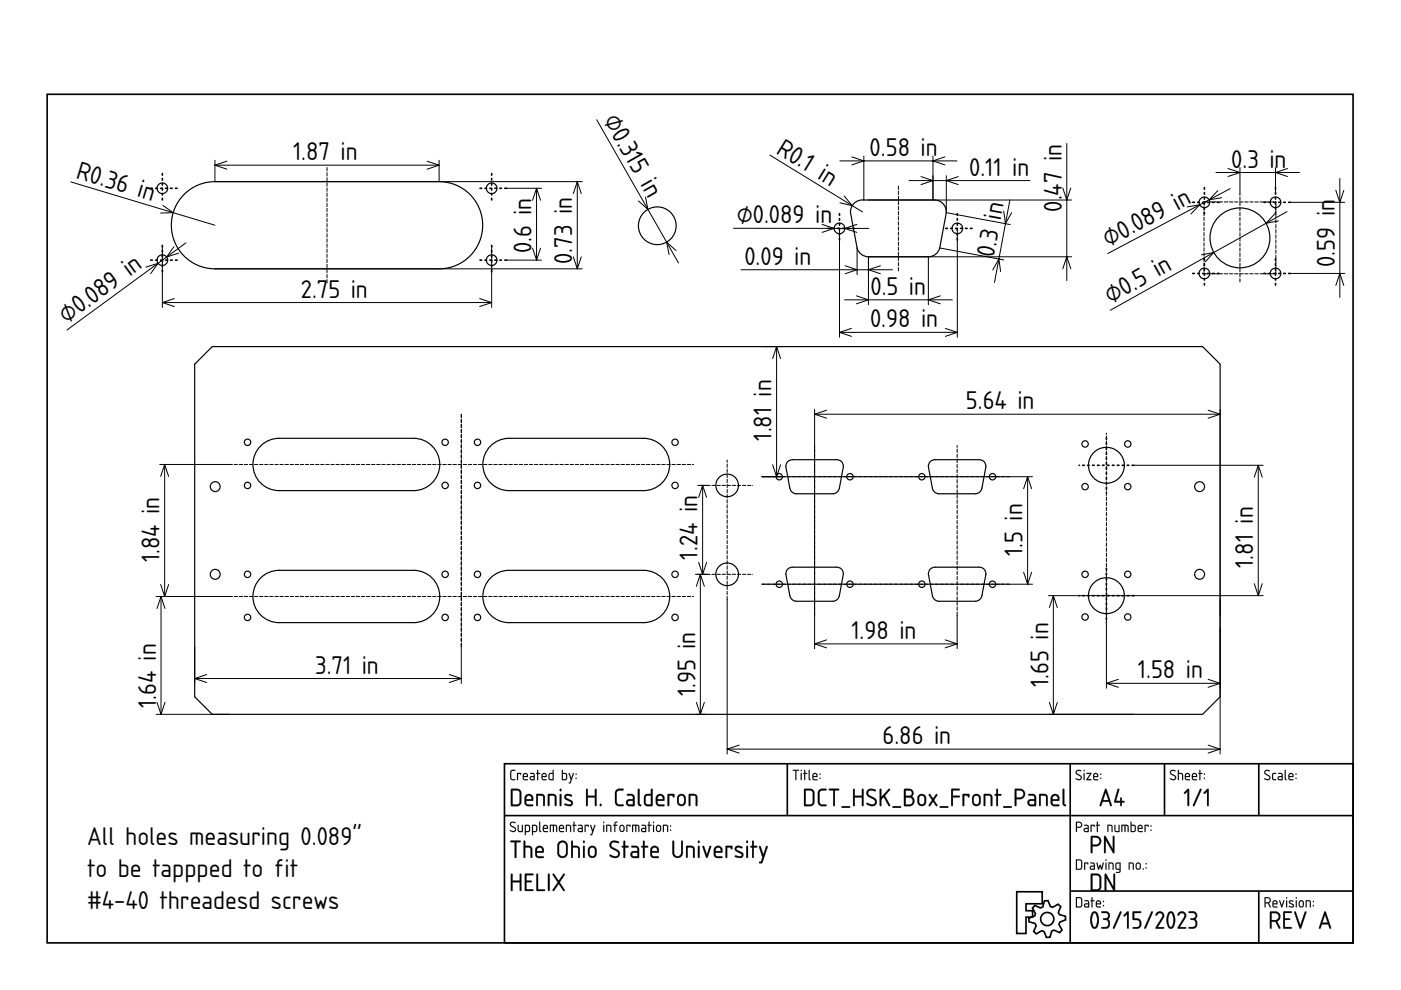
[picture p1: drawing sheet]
<svg xmlns="http://www.w3.org/2000/svg" width="297mm" height="210mm" viewBox="0 0 297 210" stroke-linecap="round" stroke-linejoin="round" font-family="sans-serif">
<defs><g id="words">
<g font-size="5.1">
<text x="127.8" y="25.4" transform="rotate(60 127.8 25.4)">⌀0.315 in</text>
<text x="62.1" y="34">1.87 in</text>
<text x="164.4" y="32.3" transform="rotate(32 164.4 32.3)">R0.1 in</text>
<text x="184.4" y="33.1">0.58 in</text>
<text x="261.1" y="35.5">0.3 in</text>
<text x="16" y="37.7" transform="rotate(17 16 37.7)">R0.36 in</text>
<text x="205.5" y="37.2">0.11 in</text>
<text x="225.1" y="41.5" transform="rotate(-90 225.1 41.5)">47 in</text>
<text x="156.2" y="47.3">⌀0.089 in</text>
<text x="225.1" y="44.9" transform="rotate(-90 225.1 44.9)">0.</text>
<text x="112.7" y="53.7" transform="rotate(-90 112.7 53.7)">0.6 in</text>
<text x="235" y="52.4" transform="rotate(-28 235 52.4)">⌀0.089 in</text>
<text x="121.3" y="55.9" transform="rotate(-90 121.3 55.9)">0.73 in</text>
<text x="157.8" y="56.1">0.09 in</text>
<text x="210.7" y="54.7" transform="rotate(-79 210.7 54.7)">0.3 in</text>
<text x="283" y="56.6" transform="rotate(-90 283 56.6)">0.59 in</text>
<text x="63.8" y="63.1">2.75 in</text>
<text x="184.6" y="62.5">0.5 in</text>
<text x="235.5" y="64.4" transform="rotate(-29 235.5 64.4)">⌀0.5 in</text>
<text x="14.1" y="68.6" transform="rotate(-36 14.1 68.6)">⌀0.089 in</text>
<text x="184.5" y="69.4">0.98 in</text>
<text x="204.8" y="86.8">5.64 in</text>
<text x="163.6" y="93.4" transform="rotate(-90 163.6 93.4)">1.81 in</text>
<text x="33.9" y="119.3" transform="rotate(-90 33.9 119.3)">1.84 in</text>
<text x="147.9" y="118.6" transform="rotate(-90 147.9 118.6)">1.24 in</text>
<text x="216.8" y="117.9" transform="rotate(-90 216.8 117.9)">1.5 in</text>
<text x="265.7" y="120.4" transform="rotate(-90 265.7 120.4)">1.81 in</text>
<text x="180.5" y="135.5">1.98 in</text>
<text x="66.8" y="142.8">3.71 in</text>
<text x="241.3" y="143.8">1.58 in</text>
<text x="147.4" y="147.6" transform="rotate(-90 147.4 147.6)">1.95 in</text>
<text x="222.3" y="145.7" transform="rotate(-90 222.3 145.7)">1.65 in</text>
<text x="33.1" y="150.2" transform="rotate(-90 33.1 150.2)">1.64 in</text>
<text x="187.1" y="157.8">6.86 in</text>
<text x="18.5" y="179.1">All holes measuring 0.089&quot;</text>
<text x="18.5" y="185.9">to be tappped to fit</text>
<text x="18.5" y="192.7">#4-40 threadesd screws</text>
</g>
</g></defs>
<g fill="none" stroke="#000" stroke-width=".35">
<path d="M10 20h276.9v179.9h-276.9zM107 161.9h179.9v38h-179.9zM107 172.9h179.9M166.9 161.9v11M226.9 161.9v38M246.9 161.9v11M266.9 161.9v11M215.6 189.1h5.4v2.5h-3.5v1.5h1.4v1.4h-1.4v3.4h-1.9zM219.4 192l1.2 .5 .5-.2 .3-1.3h.8l.5 1.2 .5 .2 1.1-.7 .6 .5-.5 1.2 .2 .5 1.3 .4v.7l-1.2 .5-.2 .5 .7 1.2-.5 .5-1.2-.5-.5 .2-.4 1.3-.7 .1-.5-1.3-.5-.2-1.2 .7-.5-.5 .5-1.2-.2-.5-1.3-.4-.1-.7 1.3-.5 .1-.5-.6-1.2zM226.9 188.9h60M266.9 188.9v11"/>
<circle cx="222" cy="194.9" r="1.4"/>
</g>
<g fill="#000">
<path d="M108.2 174.4a.7 .7 0 0 1 1.1 .1h-.1a.48 .48 0 0 0-.5-.1 .48 .48 0 0 0-.3 .5l1 .8-.1 .6a.76 .76 0 0 1-1.2-.3l.9 .2 .2-.3-1.1-.9zM108.3 174.4l-.2 .6 .9 .5a.37 .37 0 0 1 .2 .6 .37 .37 0 0 1-.5 .1l-.5-.2v.2a.67 .67 0 0 0 .8 .2 .67 .67 0 0 0 .4-.7l-1.1-.9 .2-.4 .7 .1 .1-.1-.7-.2zM109.8 174.9l.2 .1v1.1l.6 .1v-1.2l.2-.1v1.5h-.6l-.3-.1zM109.8 174.9l.1 1.4 .9 .1v-1.5l-.1 .1v1.2h-.5l-.2-.1v-1.1zM111.5 175.1v1.1h.5l.1-1zM111.5 175.1l.7 .1-.1 1h-.6zM111.3 174.9h.8l.3 .4-.1 1-.8 .1-.1 .7-.1-.1zM111.3 174.9v2.1h.2v-.6h.5a.94 .94 0 0 0 .3-1.4zM113 175.1v1.1h.6v-1zM113 175.1l.7 .1-.1 1h-.6zM112.8 174.9h.9l.2 .4-.1 1-.8 .1-.1 .7-.1-.1zM112.8 174.9v2.1h.2v-.6h.5a.94 .94 0 0 0 .3-1.4zM114.3 174.2l.2 .1v1.7l.3 .3-.2 .1-.3-.3zM114.4 174.3l-.1 1.8 .1 .2 .2 .1-.1-2.1zM115.4 175.2l-.1 .3h.7l-.2-.4zM115.4 175.2a.36 .36 0 0 1 .4-.1 .36 .36 0 0 1 .2 .5h-.7zM115.3 175a.55 .55 0 0 1 .7 0 .55 .55 0 0 1 .1 .8l-.8-.1 .1 .4 .8 .2-.7 .1a.92 .92 0 0 1-.2-1.4zM115.3 175l-.2 .4 .1 .9 1 .1v-.2h-.8l-.1-.3v-.2h.9l-.1-.6-.5-.2zM116.6 174.9l1.4 .1 .1 .3v1.1l-.2-.1-.1-1.1-.3-.1v1.2l-.1 .1-.2-.1v-1.2h-.4v1.2l-.2 .1zM116.6 174.9v1.5l.2-.1v-1.2h.4l.2 1.3v-1.3h.5v1.2l.2 .1a1.36 1.36 0 0 0-.3-1.5zM118.8 175.2l-.1 .3h.7l-.2-.4zM118.8 175.2a.36 .36 0 0 1 .4-.1 .36 .36 0 0 1 .2 .5h-.7zM118.7 175a.56 .56 0 0 1 .7 0 .56 .56 0 0 1 .1 .8l-.8-.1 .1 .4 .8 .2-.7 .1a.92 .92 0 0 1-.2-1.4zM118.7 175l-.2 .4 .1 .9 1 .1v-.2h-.8l-.1-.3v-.2h.9l-.1-.6-.4-.2zM120 174.9h.7l.3 .1 .1 1.4-.2-.1-.1-1.1-.6-.1v1.2l-.2 .1zM120 174.9v1.5l.2-.1v-1.2l.7 .1 .1 1.2 .1-.7a.7 .7 0 0 0-.3-.8 .7 .7 0 0 0-.8 0zM121.6 174.2l.2 .1v.6l.5 .1-.5 .1v1.2l-.1 .1-.1-.1v-1.2l-.3-.1 .3-.1zM121.6 174.2v.7l-.2 .1 .2 .1 .1 1.3 .1-1.3 .4-.1-.4-.1v-.6zM122.7 175.8l.1 .4h.5v-.5zM122.7 175.8l.7-.1v.5h-.7zM122.6 174.9h.7l.3 .4-.1 1.1h-.6a.46 .46 0 0 1-.5-.4 .46 .46 0 0 1 .5-.5h.4v-.3l-.7-.1zM122.6 174.9v.1l.7 .2 .1 .4h-.5a.43 .43 0 0 0-.4 .4 .43 .43 0 0 0 .4 .4h.6l.1-1.1-.3-.4zM124 174.9l.8 .1-.1 .3-.1-.2h-.4v1.2l-.1 .1-.2-.1zM124 174.9l.1 1.5 .1-1.3h.4l.1 .2 .1-.3zM125.1 174.9l.3 .1 .3 1 .3-1 .1-.1 .1 .1-.8 2.1-.3-.1 .3-.1 .2-.6zM125.2 174.9l.4 1.4-.2 .6-.3 .1 .3 .1 .8-2.1h-.2l-.3 1-.4-1zM127.9 174.9l.2 .1v1.3l-.1 .1-.1-.1zM127.9 174.9l.1 1.5 .1-1.4zM127.9 174.4a.15 .15 0 0 1 .3 0 .15 .15 0 0 1-.3 0zM127.9 174.2v.3h.2v-.3zM128.5 174.9h.7l.3 .1 .1 1.4-.2-.1-.1-1.1-.6-.1v1.2l-.2 .1zM128.6 174.9v1.5l.1-.1v-1.2l.7 .1 .1 1.2 .1-.7a.7 .7 0 0 0-.2-.8 .7 .7 0 0 0-.8 0zM130.4 174.3l.5-.1v.2l-.4 .1v.4l.4 .1-.4 .1v1.2l-.2 .1-.1-1.3-.2-.1 .2-.1zM130.4 174.3l-.1 .6-.3 .1 .3 .1v1.3l.1-1.3 .5-.1-.5-.1 .1-.3 .4-.2v-.2zM131.6 175.2v.8l.5 .1 .1-.8-.2-.2zM131.6 175.1l.5 .1 .1 .6a.36 .36 0 0 1-.3 .4 .36 .36 0 0 1-.4-.3zM131.5 175a.55 .55 0 0 1 .6-.1 .55 .55 0 0 1 .3 .5l-.1 .8-.2 .2h-.5l-.3-.5v-.7zM131.5 175l-.1 .2-.1 .7a.53 .53 0 0 0 .6 .5 .53 .53 0 0 0 .5-.5l-.2-.9-.4-.1zM132.8 174.9l.9 .1-.1 .3-.1-.2h-.5v1.2l-.1 .1-.1-.1zM132.8 174.9l.1 1.5 .1-1.3h.5l.1 .2 .1-.3zM134 174.9l1.4 .1 .2 .3-.1 1.1-.2-.1v-1.1l-.4-.1v1.2l-.1 .1-.1-.1v-1.2h-.5v1.2l-.2 .1zM134.1 174.9l-.1 1.5 .2-.1v-1.2h.5l.1 1.3 .1-1.3h.4l.1 1.2 .1 .1a1.36 1.36 0 0 0-.2-1.5zM136.2 175.8l.1 .4h.5v-.5zM136.2 175.8l.6-.1v.5h-.6zM136 174.9h.8l.2 .4v1.1h-.7a.46 .46 0 0 1-.4-.4 .46 .46 0 0 1 .4-.5h.5v-.3l-.8-.1zM136 174.9v.1l.8 .2v.4h-.5a.43 .43 0 0 0-.4 .4 .43 .43 0 0 0 .4 .4h.7v-1.1l-.3-.4zM137.5 174.2l.2 .1v.6l.5 .1-.5 .1v1.2l-.1 .1-.1-.1v-1.2l-.2-.1 .2-.1zM137.5 174.2v.7l-.2 .1 .2 .1 .1 1.3 .1-1.3 .4-.1-.4-.1v-.6zM138.5 174.9l.2 .1v1.3l-.1 .1-.2-.1zM138.5 174.9l.1 1.5 .1-1.4zM138.4 174.4a.15 .15 0 0 1 .3 0 .15 .15 0 0 1-.3 0zM138.5 174.2v.3h.1v-.3zM139.4 175.2l-.1 .8 .5 .1 .1-.8-.2-.2zM139.4 175.1l.5 .1 .1 .6a.36 .36 0 0 1-.4 .4 .36 .36 0 0 1-.3-.3zM139.3 175a.55 .55 0 0 1 .6-.1 .55 .55 0 0 1 .3 .5l-.1 .8-.3 .2h-.4l-.3-.5v-.7zM139.3 175l-.2 .2v.7a.53 .53 0 0 0 .5 .5 .53 .53 0 0 0 .6-.5l-.2-.9-.4-.1zM140.6 174.9h.6l.4 .1v1.4l-.2-.1v-1.1l-.6-.1v1.2l-.2 .1zM140.6 174.9v1.5l.1-.1v-1.2l.7 .1 .2 1.2v-.7a.7 .7 0 0 0-.2-.8 .7 .7 0 0 0-.8 0zM142.1 175.9h.2v.3l-.2-.1zM142.1 175.9v.2h.1v-.2zM142.1 175h.2v.3h-.2zM142.1 175v.2h.2v-.2z"/>
<path d="M108.3 174.4a.64 .64 0 0 1 1 .1h-.1a.49 .49 0 0 0-.6-.1 .49 .49 0 0 0-.2 .5l.7 .5a.6 .6 0 0 1 .2 .8 .6 .6 0 0 1-.9 .1l-.3-.1 .1-.2a.51 .51 0 0 0 .6 .2 .51 .51 0 0 0 .4-.5l-1-.6-.1-.3zM109.8 174.9l.2 .1v1.1l.2 .1h.5v-1.2l.1-.1v1.5l-.9-.1zM111.5 175.1v1.1h.5l.2-1zM111.3 174.9a.77 .77 0 0 1 .9 .1 .77 .77 0 0 1 .2 .9l-.3 .5h-.6v.7h-.2zM113 175.1v1.1h.6l.1-1zM112.8 174.9a.77 .77 0 0 1 1 .1 .77 .77 0 0 1 .1 .9l-.2 .5h-.7v.7h-.2zM114.3 174.2l.2 .1v1.7l.3 .3-.2 .1-.3-.3zM115.4 175.2l-.1 .3h.7l-.2-.4zM115.3 175a.55 .55 0 0 1 .7 0 .55 .55 0 0 1 .1 .7h-.8l.1 .5 .8 .1-.7 .1a.91 .91 0 0 1-.2-1.4zM116.6 174.9h1.2a1.25 1.25 0 0 1 .2 1.5l-.1-1.2-.2-.1h-.2l-.1 1.3-.2-.1v-1.2h-.4v1.2l-.2 .1zM118.8 175.2l-.1 .3h.7l-.2-.4zM118.7 175a.55 .55 0 0 1 .7 0 .55 .55 0 0 1 .1 .7h-.8l.1 .5 .8 .1-.7 .1a.91 .91 0 0 1-.2-1.4zM120 174.9a.71 .71 0 0 1 .8 0 .71 .71 0 0 1 .3 .8l-.1 .7-.1-1.2-.7-.1v1.2l-.2 .1zM121.6 174.2l.2 .1v.6l.4 .1-.4 .1-.1 1.3-.1-1.3-.2-.1 .2-.1zM122.7 175.8l.1 .4h.5v-.5zM122.6 174.9h.7l.3 .4-.1 1.1h-.6a.44 .44 0 0 1-.4-.4 .44 .44 0 0 1 .4-.5h.4v-.3l-.7-.1zM124 174.9l.8 .1-.1 .3-.1-.2h-.4l-.1 1.3zM125.2 174.9l.1 .1 .4 1 .3-1h.2l-.8 2.1-.3-.1 .3-.1 .2-.6zM127.9 174.9l.2 .1-.1 1.4zM127.9 174.4a.15 .15 0 0 1 .3 0 .15 .15 0 0 1-.3 0zM128.5 174.9a.71 .71 0 0 1 .9 0 .71 .71 0 0 1 .2 .8l-.1 .7-.1-1.2-.7-.1v1.2l-.2 .1zM130.4 174.3l.5-.1v.2l-.4 .2v.3l.4 .1-.4 .1-.2 1.3-.1-1.3-.2-.1 .2-.1zM131.6 175.2l-.1 .7a.34 .34 0 0 0 .4 .3 .34 .34 0 0 0 .3-.4l-.1-.6zM131.5 175l.6-.1a.93 .93 0 0 1 0 1.5h-.4a.96 .96 0 0 1-.2-1.4zM132.8 174.9l.9 .1-.1 .3-.1-.2h-.5l-.1 1.3zM134.1 174.9h1.2a1.25 1.25 0 0 1 .2 1.5l-.2-1.2-.2-.1h-.2l-.1 1.3-.1-.1v-1.2h-.5v1.2l-.2 .1zM136.2 175.8l.1 .4h.5v-.5zM136 174.9h.7l.3 .4v1.1h-.7a.44 .44 0 0 1-.4-.4 .44 .44 0 0 1 .4-.5h.5v-.3l-.8-.1zM137.5 174.2l.2 .1v.6l.5 .1-.5 .1-.1 1.3-.1-1.3-.2-.1 .2-.1zM138.5 174.9l.2 .1-.1 1.4zM138.4 174.4a.15 .15 0 0 1 .3 0 .15 .15 0 0 1-.3 0zM139.4 175.2l-.1 .7a.34 .34 0 0 0 .3 .3 .34 .34 0 0 0 .4-.4l-.1-.6zM139.3 175l.6-.1a.93 .93 0 0 1-.1 1.5h-.4a.96 .96 0 0 1-.1-1.4zM140.6 174.9a.71 .71 0 0 1 .8 0 .71 .71 0 0 1 .3 .8l-.1 .7-.2-1.2-.6-.1v1.2l-.2 .1zM142.1 175.9h.2v.2h-.2zM142.1 175h.2v.3h-.2z"/>
<path d="M108.2 178.2h2l.2 .2-.2 .2h-.7v3.1l-.2 .2-.2-.2v-3.1l-.9-.1zM108.3 178.3v.2l.8 .1v3.1l.2 .2 .2-.2v-3.1h.7l.2-.2-.2-.2zM111 178.3h.3l.1 1a1.37 1.37 0 0 1 1.3 .2l.2 .6-.1 1.8h-.3v-.2l-.1-1.8-1-.2v2l-.1 .2h-.3zM111.1 178.3v3.5l.2-.1v-2h.8l.4 .2v1.8l.3 .1v-1.7l-.2-.5a1.32 1.32 0 0 0-1.2-.2l-.1-1.1zM114 179.9l-.2 .5h1.2l-.2-.5a.61 .61 0 0 0-.8 0zM113.9 179.9a.59 .59 0 0 1 .8-.2 .59 .59 0 0 1 .3 .8h-1.2zM113.8 179.5v.1a.92 .92 0 0 1 1.3 0 .92 .92 0 0 1 0 1.2h-1.3l.2 .7h1.1l.2 .2-.2 .2h-.9a.92 .92 0 0 1-.8-1.2 1.17 1.17 0 0 1 .4-1.2zM113.8 179.6a2.22 2.22 0 0 0-.1 2.1l.5 .2h.9l.2-.2-.2-.1-1.1-.1-.2-.4v-.3l1.5-.1v-.7l-.2-.4-.7-.2zM118.8 178.8l-.2 .5v1.6l.3 .6h.5l.5-.3 .1-1.9a.73 .73 0 0 0-.4-.6 .73 .73 0 0 0-.8 .1zM118.8 178.8a.68 .68 0 0 1 1 0l.2 .3v1.7a.77 .77 0 0 1-.7 .8 .77 .77 0 0 1-.8-.7v-1.6zM118.5 178.5l.8-.3 .8 .3 .3 .5v1.8a1.13 1.13 0 0 1-1.1 1.1 1.13 1.13 0 0 1-1.2-1l.1-1.9zM118.5 178.5l-.3 .8v1.6l.3 .7a1.18 1.18 0 0 0 1.5 0l.3-.5v-1.8a1.1 1.1 0 0 0-.6-1 1.1 1.1 0 0 0-1.2 .2zM121.1 178.3h.3l.1 1a1.37 1.37 0 0 1 1.3 .2l.2 .6-.1 1.8h-.3v-.2l-.1-1.8-1-.2v2l-.1 .2h-.3zM121.2 178.3v3.5l.2-.1v-2h.8l.4 .2v1.8l.3 .1v-1.7l-.2-.5a1.32 1.32 0 0 0-1.2-.2l-.1-1.1zM123.6 179.4h.4v.1v2.2l-.2 .2-.2-.2zM123.7 179.4l-.1 2.3 .2 .2 .2-.2v-2.2zM123.6 178.5a.26 .26 0 0 1 .5 0 .26 .26 0 0 1-.5 0zM123.7 178.3v.4h.2v-.4zM125.2 179.8l-.1 .3-.1 .9a.58 .58 0 0 0 .9 .4l.2-.5-.1-.9-.4-.3zM125.2 179.8l.4-.1 .4 .1 .1 .3 .1 .8a.59 .59 0 0 1-.6 .7 .59 .59 0 0 1-.6-.6v-.9zM125 179.5a.94 .94 0 0 1 1.5 .7 1.53 1.53 0 0 1-.3 1.5l-.6 .2-.7-.2a1.81 1.81 0 0 1 .1-2.2zM125 179.5l-.3 .7a1.4 1.4 0 0 0 .4 1.6 .89 .89 0 0 0 1.4-.8l-.1-1-.2-.4-.7-.2zM129.5 178.5a1.41 1.41 0 0 1 1.8 .1l-.2 .2a.91 .91 0 0 0-1.5 .4l.4 .5a1.92 1.92 0 0 1 1.4 1v.6l-.3 .4a1.47 1.47 0 0 1-1.9-.3l.2-.2 1.1 .3h.3l.2-.3a.55 .55 0 0 0-.3-.7l-1.4-.8-.1-.5zM129.5 178.5a.91 .91 0 0 0 .2 1.5l1 .5a.64 .64 0 0 1 .3 .9 .64 .64 0 0 1-1 .1l-.6-.3-.2 .2 .2 .2a1.13 1.13 0 0 0 1.3 .3 1.13 1.13 0 0 0 .7-1.2l-.5-.6-.9-.4a.56 .56 0 0 1-.3-.9l.3-.2 1.1 .1 .1-.1-.1-.2-1-.1zM132.2 178.3h.3l.1 .1-.1 .9h.6l.2 .2-.2 .2h-.6l.1 2-.2 .2-.2-.2v-2h-.3l-.1-.2v-.1l.4-.1zM132.2 178.3v1.1l-.4 .1 .4 .2v2l.2 .2 .1-.2v-2l.8-.2-.2-.1h-.6v-1zM134.1 180.9v.4l.2 .2 .8 .1v-.8zM134.1 180.9l1.1-.1v.8l-1.1-.1-.1-.3zM133.9 179.4l1.1-.1 .5 .6v1.9l-.2 .1h-.9a.77 .77 0 0 1-.8-.7 .77 .77 0 0 1 .8-.8h.7v-.5l-.2-.2h-1zM133.9 179.4v.2l1 .1 .2 .2 .1 .6h-.8a.72 .72 0 0 0-.7 .7 .72 .72 0 0 0 .7 .7l1.1-.1v-1.9l-.5-.5zM136.4 178.3h.3v.1v.9h.5l.3 .2-.3 .2h-.5v2l-.2 .2-.2-.2v-2h-.3l-.1-.2 .1-.1 .3-.1zM136.4 178.3v1.1l-.4 .1 .4 .2v2l.1 .2 .2-.2v-2l.7-.2-.2-.1h-.5v-1zM138.4 179.9l-.2 .5h1.2l-.2-.5a.61 .61 0 0 0-.8 0zM138.3 179.9a.59 .59 0 0 1 .8-.2 .59 .59 0 0 1 .3 .8h-1.2zM138.2 179.5v.1a.92 .92 0 0 1 1.2 0 .92 .92 0 0 1 .1 1.2h-1.3l.2 .7h1.1l.2 .2-.2 .2h-.9a.92 .92 0 0 1-.8-1.2 1.17 1.17 0 0 1 .4-1.2zM138.2 179.6a2.22 2.22 0 0 0-.1 2.1l.5 .2h.9l.2-.2-.2-.1-1.1-.1-.2-.4v-.3l1.4-.1 .1-.7-.2-.4-.7-.2zM142.6 178.3h.3v.1v2.4l.3 .6a.75 .75 0 0 0 1.2-.4v-2.6l.2-.2 .2 .2v2.4l-.3 .8a1.1 1.1 0 0 1-1.3 .3 1.1 1.1 0 0 1-.7-1.1zM142.6 178.3v2.5l.3 .8a1.11 1.11 0 0 0 1.2 .2 1.11 1.11 0 0 0 .6-1v-2.4l-.1-.2-.2 .2v2.6l-.2 .3a.75 .75 0 0 1-.8 .2 .75 .75 0 0 1-.5-.7v-2.4zM145.5 179.4l1.1-.1 .5 .2a3.5 3.5 0 0 1 .2 2.4h-.3l-.1-.2-.1-1.9-1-.1v2v.2h-.3zM145.5 179.4v2.4l.3-.1v-2h.8l.3 .2 .1 1.8 .1 .2 .2-.2v-1.3a.8 .8 0 0 0-.7-1zM148 179.4h.3l.1 .1v2.2l-.2 .2-.3-.2zM148 179.4v2.3l.2 .2 .1-.2v-2.2zM147.9 178.5a.3 .3 0 0 1 .6 0 .3 .3 0 0 1-.6 0zM148 178.3v.4h.3v-.4zM149 179.4l.3 .1 .6 1.7 .5-1.7 .2-.2 .2 .2-.7 2.3-.2 .1-.2-.1-.8-2.2zM149 179.4l.7 2.4 .2 .1 .9-2.4-.2-.1-.1 .1-.6 1.8-.6-1.8zM151.8 179.9l-.1 .5h1.1l-.1-.5a.61 .61 0 0 0-.9 0zM151.8 179.9a.59 .59 0 0 1 .8-.2 .59 .59 0 0 1 .2 .8h-1.1zM151.6 179.5l.1 .1a.92 .92 0 0 1 1.2 0 .92 .92 0 0 1 .1 1.2h-1.3l.2 .7h1.1l.2 .2-.2 .2h-.9a.92 .92 0 0 1-.8-1.2 1.17 1.17 0 0 1 .3-1.2zM151.7 179.6a2.22 2.22 0 0 0-.1 2.1l.5 .2h.9l.2-.2-.2-.1-1.1-.1-.2-.4v-.3l1.4-.1v-.7l-.1-.4-.7-.2zM153.9 179.4l1.2-.1 .2 .2v.5l-.2 .1-.1-.1-.1-.3h-.7v2l-.2 .2-.2-.2zM153.9 179.4a4.3 4.3 0 0 0 .1 2.5l.2-.2v-2h.8l.1 .3 .2-.5-.2-.1zM155.9 179.5a1.2 1.2 0 0 1 1.6 .2l-.2 .2a.81 .81 0 0 0-1.1 .1l.1 .2 .9 .5a.68 .68 0 0 1 .4 .8 .68 .68 0 0 1-.9 .4l-.9-.2 .1-.3 1 .1 .3-.1v-.3l-1-.5a.68 .68 0 0 1-.3-1.1zM156 179.5l-.2 .5 .2 .4 1 .6 .3 .3a.8 .8 0 0 1-1.3 .1h-.2l.1 .3 1.1 .2 .3-.1a.61 .61 0 0 0 .3-.6 .61 .61 0 0 0-.4-.5l-.9-.4-.2-.3a.61 .61 0 0 1 1-.2h.3l-.1-.3-.9-.1zM158.3 179.4h.3v.1v2.2l-.2 .2-.2-.2zM158.3 179.4v2.3l.1 .2 .2-.2v-2.2zM158.2 178.5a.26 .26 0 0 1 .5 0 .26 .26 0 0 1-.5 0zM158.3 178.3v.4h.2v-.4zM159.5 178.3h.3v.1v.9h.6l.2 .2-.2 .2h-.6v2l-.2 .2-.2-.2 .1-2h-.4v-.2v-.1l.4-.1zM159.5 178.3v1.1l-.4 .1 .4 .2v2l.1 .2 .2-.2v-2l.7-.2-.1-.1h-.6v-1zM161 179.4l.3 .1 .5 1.7 .6-1.7 .2-.2 .2 .2-1.1 3.4-.3 .2-.4-.1-.1-.1 .1-.2h.3l.3-.9zM161 179.4l.7 2.4-.3 .9-.4 .2 .4 .1 .2-.1 1.1-3.4-.1-.1-.2 .1-.6 1.8-.5-1.8z"/>
<path d="M108.3 178.3l1.9-.1 .2 .2-.2 .2h-.7v3.1l-.2 .2-.2-.2v-3.1l-.8-.1zM111.1 178.3h.2l.1 1a1.34 1.34 0 0 1 1.2 .3l.2 .5v1.8h-.3v-.2l-.1-1.8-.3-.2h-.7v2l-.1 .2h-.3zM114 179.9l-.2 .5h1.2a.58 .58 0 0 0-.3-.6 .58 .58 0 0 0-.7 .1zM113.8 179.6a.92 .92 0 0 1 1.2 0 .92 .92 0 0 1 .1 1.2h-1.3l.2 .7 1.1 .1 .2 .1-.2 .2h-.9a.89 .89 0 0 1-.7-1.2 1.14 1.14 0 0 1 .3-1.1zM118.8 178.8l-.3 .5v1.6a.75 .75 0 0 0 .8 .7 .75 .75 0 0 0 .7-.8v-1.5a.75 .75 0 0 0-.4-.6 .75 .75 0 0 0-.8 .1zM118.5 178.5a1.1 1.1 0 0 1 1.2-.2 1.1 1.1 0 0 1 .7 1v1.5a1.1 1.1 0 0 1-1.1 1.1 1.1 1.1 0 0 1-1.1-1v-1.9zM121.2 178.3h.2l.1 1a1.34 1.34 0 0 1 1.2 .3l.2 .5v1.8h-.3v-.2l-.1-1.8-.3-.2h-.7v2l-.1 .2h-.3zM123.7 179.4h.2l.1 .1v2.2l-.2 .2-.2-.2zM123.6 178.5a.25 .25 0 0 1 .5 0 .25 .25 0 0 1-.5 0zM125.2 179.8l-.2 .3v.9a.57 .57 0 0 0 .6 .6 .57 .57 0 0 0 .5-.7v-.8l-.1-.3-.4-.1zM125 179.5a.92 .92 0 0 1 1.5 .7 1.51 1.51 0 0 1-.3 1.5 .92 .92 0 0 1-1 .1 .92 .92 0 0 1-.5-.8v-1zM129.5 178.5a1.41 1.41 0 0 1 1.7 .1l-.1 .2a.92 .92 0 0 0-1.5 .4l.4 .5a1.9 1.9 0 0 1 1.4 1 1.07 1.07 0 0 1-.5 1.2 1.07 1.07 0 0 1-1.3-.2l-.3-.2 .1-.3a1.19 1.19 0 0 0 1.6 0 .58 .58 0 0 0-.3-.7l-1.3-.9-.2-.4zM132.2 178.3h.3v.1v.9h.6l.2 .2-.2 .2h-.6v2l-.1 .2-.2-.2v-2l-.4-.2 .4-.2zM134.1 180.9l-.1 .4 .3 .2 .8 .1v-.8zM133.9 179.4h1.1l.5 .5v1.9l-.2 .1h-.9a.74 .74 0 0 1-.7-.7 .74 .74 0 0 1 .7-.8h.7v-.5l-.2-.2-1-.1zM136.4 178.3h.2l.1 .1v.9h.5l.2 .2-.2 .2h-.5v2l-.2 .2-.2-.2v-2l-.3-.2 .3-.2zM138.4 179.9l-.2 .5h1.2a.58 .58 0 0 0-.3-.6 .58 .58 0 0 0-.7 .1zM138.2 179.6a.92 .92 0 0 1 1.2 0 .92 .92 0 0 1 .1 1.2h-1.3l.2 .7 1.1 .1 .2 .1-.2 .2h-.9a.89 .89 0 0 1-.7-1.2 1.14 1.14 0 0 1 .3-1.1zM142.6 178.3h.3v.1v2.4a.75 .75 0 0 0 .8 .8 .75 .75 0 0 0 .7-.8v-2.4l.2-.2 .2 .2v2.4a1.11 1.11 0 0 1-1.1 1.1 1.11 1.11 0 0 1-1.1-1.1zM145.5 179.4a1.44 1.44 0 0 1 1.8 .5v1.8l-.2 .2-.2-.2v-1.8l-.3-.2h-.8v2l-.2 .2a3.9 3.9 0 0 1-.1-2.5zM148 179.4h.3v.1v2.2l-.1 .2-.2-.2zM148 178.5a.24 .24 0 0 1 .4 0 .24 .24 0 0 1-.4 0zM149 179.4l.3 .1 .6 1.7 .5-1.7 .2-.2 .2 .2-.8 2.3-.1 .1-.2-.1zM151.8 179.9l-.1 .5h1.1a.58 .58 0 0 0-.2-.6 .58 .58 0 0 0-.8 .1zM151.7 179.6a.92 .92 0 0 1 1.2 0 .92 .92 0 0 1 .1 1.2h-1.3l.2 .7 1.1 .1 .2 .1-.2 .2h-.9a.89 .89 0 0 1-.8-1.2 1.14 1.14 0 0 1 .4-1.1zM153.9 179.4l1.2-.1 .2 .2-.2 .6-.1-.1-.1-.3h-.7v2l-.2 .2a3.9 3.9 0 0 1-.1-2.5zM156 179.5a1.2 1.2 0 0 1 1.4 .2l-.1 .2-.6-.2a.34 .34 0 0 0-.4 0 .34 .34 0 0 0-.1 .4l1 .6a.71 .71 0 0 1 .3 1 .71 .71 0 0 1-1 .2l-.7-.2v-.3h.2a.78 .78 0 0 0 1.3-.1l-.3-.3-.8-.4a.66 .66 0 0 1-.2-1.1zM158.3 179.4h.2l.1 .1v2.2l-.2 .2-.2-.2zM158.2 178.5a.25 .25 0 0 1 .5 0 .25 .25 0 0 1-.5 0zM159.5 178.3h.3v.1v.9h.6l.2 .2-.2 .2h-.6v2l-.2 .2-.1-.2v-2l-.4-.2 .4-.2zM161 179.4l.3 .1 .5 1.7 .6-1.7 .2-.2 .2 .2-1.1 3.4-.3 .1h-.4l-.1-.1 .4-.2 .3-.9z"/>
<path d="M108.7 167.6v3l1.2-.1 .3-.5-.1-2-.3-.4zM108.4 167.3h1.5l.6 .6v2.4l-.6 .6h-1.5zM111.7 168.9l-.1 .6h1.1a.58 .58 0 0 0-.3-.7 .58 .58 0 0 0-.7 .1zM111.5 168.6a.92 .92 0 0 1 1.3 0 .92 .92 0 0 1 .1 1.2h-1.3l.1 .7 1.1 .1 .3 .2-.3 .1h-.9a.89 .89 0 0 1-.7-1.2 1.14 1.14 0 0 1 .3-1.1zM113.7 168.4a1.44 1.44 0 0 1 1.8 .5v1.8l-.2 .2-.1-.2-.1-1.8-.3-.2h-.8v2l-.1 .2a3.9 3.9 0 0 1-.2-2.5zM116.2 168.4a1.44 1.44 0 0 1 1.8 .5v1.8l-.2 .2-.2-.2v-1.8l-.3-.2h-.8v2l-.2 .2a3.9 3.9 0 0 1-.1-2.5zM118.7 168.4h.3v.1v2.2l-.1 .2-.2-.2zM118.7 167.5a.24 .24 0 0 1 .4 0 .24 .24 0 0 1-.4 0zM119.8 168.5a1.2 1.2 0 0 1 1.5 .2l-.2 .2-.6-.2a.34 .34 0 0 0-.4 0 .34 .34 0 0 0-.1 .4l1.1 .6a.71 .71 0 0 1 .2 1 .71 .71 0 0 1-1 .2l-.6-.2v-.3h.2a.78 .78 0 0 0 1.2-.1l-.2-.3-.9-.4a.66 .66 0 0 1-.2-1.1zM124.3 167.3h.3v.1v1.3h1.5v-1.3l.1-.1h.2v3.6h-.2l-.1-.2v-1.6h-1.5v1.6v.2h-.3zM127.2 170.5h.3v.4h-.3zM130.7 167.5a1.46 1.46 0 0 1 1.5-.1l-.2 .2-1 .1-.3 .4 .1 2.2 .4 .3h1l-.1 .3h-1.1l-.5-.5-.1-2.3zM133.2 169.9l-.1 .4 .2 .2 .9 .1v-.8zM133 168.4h1l.5 .5v1.9l-.1 .1h-1a.74 .74 0 0 1-.7-.7 .74 .74 0 0 1 .7-.8h.8v-.5l-.2-.2-1-.1zM135.3 167.3h.3v.1v2.9l.4 .4a.52 .52 0 0 1-.7 0 .52 .52 0 0 1-.1-.7zM137.1 168.7l-.2 .5v1.2l.4 .2h.7v-1.9zM136.7 168.6a1.3 1.3 0 0 1 1.3-.3v-.9l.2-.2 .2 .2v3.3l-.3 .2a1.47 1.47 0 0 1-1.3-.2l-.3-.5v-1.2zM139.5 168.9l-.1 .6h1.1a.58 .58 0 0 0-.2-.7 .58 .58 0 0 0-.8 .1zM139.4 168.6a.92 .92 0 0 1 1.2 0 .92 .92 0 0 1 .1 1.2h-1.3l.2 .7 1.1 .1 .2 .2-.2 .1h-.9a.89 .89 0 0 1-.8-1.2 1.14 1.14 0 0 1 .4-1.1zM141.6 168.4l1.2-.1 .2 .2-.2 .6-.1-.1-.1-.3h-.7v2l-.2 .2a3.9 3.9 0 0 1-.1-2.5zM144.1 168.8l-.2 .3v.9a.57 .57 0 0 0 .6 .6 .57 .57 0 0 0 .5-.7v-.8l-.1-.3-.4-.1zM143.9 168.5a.92 .92 0 0 1 1.5 .7 1.51 1.51 0 0 1-.3 1.5 .92 .92 0 0 1-1 .1 .92 .92 0 0 1-.5-.8v-1zM146.1 168.4a1.44 1.44 0 0 1 1.7 .5l.1 1.8-.2 .2-.2-.2v-1.8l-.3-.2h-.8v2l-.2 .2a3.9 3.9 0 0 1-.1-2.5z"/>
<path d="M108.7 167.6v3l1.2-.1 .3-.5-.1-2-.3-.4zM108.7 167.6h1.1l.3 .3v2.4a1.67 1.67 0 0 1-1.4 .3zM108.4 167.3l1.5-.1 .4 .3 .2 .4v2.4l-.6 .6h-1.6zM108.4 167.3v3.6h1.5l.6-.6v-2.4l-.6-.6zM111.7 168.9l-.1 .6h1.1l-.1-.6a.61 .61 0 0 0-.9 0zM111.7 168.9a.59 .59 0 0 1 .7-.2 .59 .59 0 0 1 .3 .8h-1.1zM111.5 168.5a.94 .94 0 0 1 1.3 .1 .94 .94 0 0 1 .1 1.2h-1.3l.2 .7h1l.3 .3-.3 .2h-.9a.92 .92 0 0 1-.7-1.3 1.08 1.08 0 0 1 .3-1.1zM111.5 168.6a2.22 2.22 0 0 0-.1 2.1l.5 .2h.9l.2-.1-.2-.2-1.1-.1-.2-.4v-.3l1.5-.1v-.7l-.2-.4-.7-.2zM113.7 168.4l1.1-.1 .6 .3a3.5 3.5 0 0 1 .1 2.3h-.3l-.1-.2v-1.9l-1.1-.1 .1 2-.1 .2h-.3zM113.7 168.4v2.4l.3-.1v-2h.8l.4 .2v1.8l.1 .2 .2-.2v-1.3a.8 .8 0 0 0-.7-1zM116.2 168.4l1.1-.1 .5 .3a3.5 3.5 0 0 1 .2 2.3h-.3l-.1-.2-.1-1.9-1-.1v2v.2h-.3zM116.2 168.4v2.4l.3-.1v-2h.8l.3 .2 .1 1.8 .1 .2 .2-.2v-1.3a.8 .8 0 0 0-.7-1zM118.7 168.4h.3l.1 .1v2.2l-.2 .2-.3-.2zM118.7 168.4v2.3l.2 .2 .1-.2v-2.2zM118.6 167.5a.26 .26 0 0 1 .5 0 .26 .26 0 0 1-.5 0zM118.7 167.3v.4h.3v-.4zM119.8 168.5a1.2 1.2 0 0 1 1.5 .2l-.2 .2a.81 .81 0 0 0-1.1 .1l.2 .2 .9 .5a.68 .68 0 0 1 .3 .8 .68 .68 0 0 1-.8 .4l-.9-.2 .1-.3 1 .1 .3-.1-.1-.3-1-.5a.68 .68 0 0 1-.2-1.1zM119.8 168.5l-.1 .5 .1 .4 1.1 .6 .2 .3a.8 .8 0 0 1-1.2 .1h-.2l.1 .3 1 .2 .4-.1a.61 .61 0 0 0 .3-.6 .61 .61 0 0 0-.4-.5l-.9-.4-.2-.3a.61 .61 0 0 1 1-.2h.2v-.3l-.9-.1zM124.3 167.3h.3v.1v1.3h1.5v-1.3l.1-.1h.3v3.6h-.3l-.1-.2v-1.6h-1.5v1.6v.2h-.3zM124.3 167.3v3.6l.3-.2v-1.7h1.6v1.7l.2 .2v-3.6l-.2 .1v1.3h-1.6v-1.3v-.1zM127.2 170.5l.3-.1v.5h-.3zM127.2 170.5v.3h.3v-.3zM130.7 167.5l.4-.3 1.1 .1v.3l-1.1 .1-.3 .2v2.1l.1 .4 1.3 .2v.3h-1.2l-.5-.5-.1-2.3zM130.7 167.5l-.3 .6 .1 2.3 .5 .5h1.1l.1-.3h-1l-.4-.3-.1-2.2 .3-.4 1-.1 .2-.2a1.48 1.48 0 0 0-1.5 .1zM133.2 169.9l-.1 .4 .2 .2 .9 .1v-.8zM133.2 169.9l1-.1v.8l-1-.1-.1-.3zM132.9 168.4l1.2-.1 .5 .6v1.9l-.2 .2h-1a.77 .77 0 0 1-.7-.8 .77 .77 0 0 1 .7-.8h.8l-.1-.5-.1-.2h-1.1zM133 168.4v.2l1 .1 .2 .2v.6h-.8a.72 .72 0 0 0-.7 .7 .72 .72 0 0 0 .7 .7l1.1-.1v-1.9l-.5-.5zM135.3 167.3h.3v.1v2.9l.4 .4a.54 .54 0 0 1-.7 0 .54 .54 0 0 1-.1-.7zM135.3 167.3v.1a8.4 8.4 0 0 0 .1 3.3l.4 .2 .1-.2-.3-.4v-2.9zM137.1 168.8l-.2 .4 .1 1.2 .1 .1 .9 .1v-1.9zM137.1 168.7h.9v1.9h-.7l-.4-.2v-1.2zM136.7 168.6a1.32 1.32 0 0 1 1.3-.3v-.9l.2-.2 .2 .2v3.3l-.3 .3a1.5 1.5 0 0 1-1.3-.3l-.3-.5v-1.2zM136.7 168.6l-.1 .4 .1 1.6 .4 .3h1l.2-.2v-3.3l-.1-.1-.2 .1v1a1.28 1.28 0 0 0-1.3 .2zM139.5 168.9l-.1 .6h1.1l-.1-.6a.61 .61 0 0 0-.9 0zM139.5 168.9a.59 .59 0 0 1 .8-.2 .59 .59 0 0 1 .2 .8h-1.1zM139.4 168.5a.94 .94 0 0 1 1.2 .1 .94 .94 0 0 1 .1 1.2h-1.3l.2 .7h1.1l.2 .3-.2 .2h-.9a.92 .92 0 0 1-.8-1.3 1.08 1.08 0 0 1 .4-1.1zM139.4 168.6a2.22 2.22 0 0 0-.1 2.1l.5 .2h.9l.2-.1-.2-.2-1.1-.1-.2-.4v-.3l1.4-.1v-.7l-.1-.4-.7-.2zM141.6 168.4l1.2-.1 .2 .2v.5l-.2 .1-.1-.1-.1-.3h-.7v2l-.2 .2-.2-.2zM141.6 168.4a4.3 4.3 0 0 0 .1 2.5l.2-.2v-2h.8l.1 .3 .2-.5-.2-.1zM144.1 168.8l-.1 .3-.1 .9a.58 .58 0 0 0 .9 .5l.2-.6-.1-.9-.4-.3zM144.1 168.8l.4-.1 .4 .1 .1 .3 .1 .8a.59 .59 0 0 1-.6 .7 .59 .59 0 0 1-.6-.6v-.9zM143.9 168.5a.92 .92 0 0 1 1-.1 .92 .92 0 0 1 .5 .8 1.53 1.53 0 0 1-.3 1.5l-.6 .2-.7-.2a1.81 1.81 0 0 1 .1-2.2zM143.9 168.6l-.3 .6a1.4 1.4 0 0 0 .4 1.6 .89 .89 0 0 0 1.4-.8l-.1-1-.2-.4-.7-.2zM146 168.4l1.1-.1 .6 .3a3.5 3.5 0 0 1 .1 2.3h-.3v-.2l-.1-1.9-1-.1v2l-.1 .2h-.3zM146.1 168.4v2.4l.2-.1v-2h.9l.3 .2v1.8l.2 .2 .1-.2v-1.3a.8 .8 0 0 0-.7-1z"/>
<path d="M108.3 163.4l.9-.2v.2l-.6 .1-.2 .1v1.3l.2 .3h.6l.1 .2h-.8l-.3-.3v-1.4zM109.6 163.9l.9 .1-.1 .3-.1-.2h-.5l-.1 1.3zM111.1 164.2v.3h.6l-.2-.4zM111 164a.55 .55 0 0 1 .8 0 .55 .55 0 0 1 0 .8h-.7l.1 .4 .7 .1-.6 .1a.91 .91 0 0 1-.3-1.4zM112.6 164.8v.4h.6v-.4zM112.4 163.9h.7l.3 .4-.1 1.1h-.6a.44 .44 0 0 1-.4-.4 .44 .44 0 0 1 .4-.5h.5l-.1-.3-.7-.1zM113.9 163.2l.2 .1v.6l.4 .1-.4 .1-.1 1.3-.1-1.3-.2-.1 .2-.1zM115.1 164.2l-.1 .3h.7l-.2-.4zM115 164a.55 .55 0 0 1 .7 0 .55 .55 0 0 1 .1 .8h-.8l.1 .4 .8 .1-.7 .1a.91 .91 0 0 1-.2-1.4zM116.6 164.1l-.1 .1a.63 .63 0 0 0 0 .7 .63 .63 0 0 0 .7 .3v-1.1zM116.4 164l.8-.1v-.6l.2-.1v2.2h-.8l-.3-.2zM119.3 164.1v1.1h.5a.78 .78 0 0 0 .2-1zM119.2 163.2l.1 .1v.6h.7l.2 .3v.8l-.2 .4-.9-.1zM120.6 163.9l.2 .1 .3 1 .4-1h.2l-.8 2.1-.3-.1 .2-.1 .2-.6zM122.1 164.9h.1v.2h-.1zM122.1 164h.1v.3h-.1z"/>
<path d="M108.3 163.3l1-.1v.2l-.7 .1-.2 .1v1.3l.1 .2 .8 .1v.2h-.8l-.3-.3v-1.4zM108.4 163.4l-.2 .3v1.4l.3 .3h.7v-.2h-.6l-.2-.3v-1.3l.2-.2h.6v-.2zM109.6 163.9l.9 .1-.1 .3-.1-.2h-.5v1.2l-.1 .1-.1-.1zM109.7 163.9v1.5l.1-1.3h.5l.1 .2 .1-.3zM111.1 164.2v.3h.6l-.2-.4zM111.1 164.2a.36 .36 0 0 1 .5-.1 .36 .36 0 0 1 .1 .5h-.7zM111 164a.55 .55 0 0 1 .8 0 .55 .55 0 0 1 0 .8h-.7v.3l.9 .2-.7 .1a.92 .92 0 0 1-.3-1.4zM111 164l-.2 .4 .2 .9 .9 .1v-.1l-.8-.1-.1-.3v-.2h.9l-.1-.6-.4-.2zM112.6 164.8v.4h.6v-.4zM112.5 164.8l.7-.1v.5h-.6zM112.4 163.9h.7l.3 .4v1.1h-.7a.46 .46 0 0 1-.4-.4 .46 .46 0 0 1 .4-.5h.5l-.1-.3-.7-.1zM112.4 163.9v.2l.8 .1v.4h-.5a.43 .43 0 0 0-.4 .4 .43 .43 0 0 0 .4 .4h.6l.1-1.1-.3-.4zM113.9 163.2l.2 .1v.6l.5 .1-.5 .1v1.2l-.1 .1-.1-.1v-1.2l-.3-.1 .3-.1zM113.9 163.3v.6l-.2 .1 .2 .1 .1 1.3 .1-1.3 .4-.1-.4-.1v-.6zM115.1 164.2l-.1 .3h.7l-.2-.4zM115.1 164.2a.36 .36 0 0 1 .4-.1 .36 .36 0 0 1 .2 .5h-.7zM115 164a.55 .55 0 0 1 .8 0 .55 .55 0 0 1 0 .8h-.8l.1 .3 .8 .2-.7 .1a.92 .92 0 0 1-.2-1.4zM115 164l-.2 .4 .1 .9 1 .1v-.1l-.8-.1-.1-.3v-.2h.9l-.1-.6-.4-.2zM116.6 164.1l-.1 1 .7 .1v-1.1zM116.6 164.1h.6v1.1h-.3a.65 .65 0 0 1-.3-1.1zM116.4 164l.8-.1v-.6l.2-.1v2.2h-.8l-.3-.2zM116.4 164l-.1 1.2 .3 .2h.7l.1-2.1h-.2v.6zM119.3 164.1v1.1h.5a.76 .76 0 0 0 0-1.1zM119.3 164.1h.5a.73 .73 0 0 1 .2 1l-.7 .1zM119.1 163.2l.3 .1-.1 .6h.7l.2 .3v1l-.2 .2-.9-.1zM119.2 163.2l-.1 2.1 .9 .1 .2-.4v-.8l-.2-.3h-.7v-.6zM120.6 163.9l.2 .1 .3 1 .3-1 .2-.1 .1 .1-.8 2.1-.3-.1 .2-.1 .2-.6zM120.6 163.9l.4 1.4-.2 .6-.2 .1 .3 .1 .8-2.1h-.2l-.4 1-.3-1zM122 164.9h.2v.3h-.2zM122.1 164.9v.2h.1v-.2zM122 164h.2v.3h-.2zM122.1 164v.2l.1 .1v-.3z"/>
<path d="M168.1 163.2h1.2l.1 .1-.6 .1 .1 1.9-.2 .1-.1-.1v-1.9h-.5zM168.1 163.2v.2h.5l.1 2 .1-2 .6-.1zM169.8 163.9l.2 .1v1.3l-.1 .1-.2-.1zM169.8 163.9l.1 1.5 .1-1.4zM169.7 163.4a.15 .15 0 0 1 .3 0 .15 .15 0 0 1-.3 0zM169.8 163.2v.3h.1v-.3zM170.5 163.2l.2 .1v.6l.5 .1-.5 .1v1.2l-.1 .1-.1-.1v-1.2l-.2-.1 .2-.1zM170.5 163.3v.6l-.2 .1 .2 .1 .1 1.3 .1-1.3 .4-.1-.4-.1v-.6zM171.5 163.2l.2 .1v1.7l.2 .3-.1 .1-.4-.3zM171.5 163.3v1.8v.2l.3 .1-.1-2.1zM172.5 164.2l-.1 .3h.7l-.2-.4zM172.5 164.2a.36 .36 0 0 1 .5-.1 .36 .36 0 0 1 .1 .5h-.7zM172.4 164a.55 .55 0 0 1 .8 0 .55 .55 0 0 1 0 .8h-.8l.1 .3 .8 .2-.6 .1a.92 .92 0 0 1-.3-1.4zM172.4 164l-.2 .4 .2 .9 .9 .1v-.1l-.8-.1-.1-.3v-.2h.9l-.1-.6-.4-.2zM173.8 164.9h.1v.3h-.1zM173.8 164.9v.2h.1v-.2zM173.8 164h.1l.1 .3h-.2zM173.8 164v.2l.1 .1v-.3z"/>
<path d="M168.1 163.2l1.3 .1-.6 .1-.1 2-.1-2h-.5zM169.8 163.9l.2 .1-.1 1.4zM169.8 163.4a.14 .14 0 0 1 .2 0 .14 .14 0 0 1-.2 0zM170.5 163.2l.2 .1v.6l.5 .1-.5 .1-.1 1.3-.1-1.3-.2-.1 .2-.1zM171.5 163.2l.2 .1v1.7l.2 .3-.1 .1-.3-.3zM172.5 164.2l-.1 .3h.7l-.2-.4zM172.4 164a.55 .55 0 0 1 .8 0 .55 .55 0 0 1 0 .8h-.8l.1 .4 .8 .1-.6 .1a.91 .91 0 0 1-.3-1.4zM173.8 164.9h.1v.2h-.1zM173.8 164h.1v.3h-.1z"/>
<path d="M170.8 167.6v3l1.2-.1 .3-.5v-2l-.4-.4zM170.5 167.3h1.5l.6 .6v2.4l-.6 .6h-1.5zM173.7 167.5a1.46 1.46 0 0 1 1.5-.1l-.2 .2-1 .1-.2 .4v2.2l.5 .3h.9l-.1 .3h-1.1l-.5-.5-.1-2.3zM175.8 167.3l2-.1 .1 .2-.1 .2h-.8v3.1l-.2 .2-.1-.2v-3.1l-.9-.1zM178.5 171l1.6-.1 .2 .2-.2 .2h-1.5zM180.9 167.3h.3v.1v1.3h1.5v-1.3l.1-.1h.2v3.6h-.2l-.1-.2v-1.6h-1.5v1.6v.2h-.3zM184 167.5a1.41 1.41 0 0 1 1.7 .1l-.2 .2a.92 .92 0 0 0-1.4 .4l.3 .5a1.9 1.9 0 0 1 1.5 1 1.07 1.07 0 0 1-.6 1.2 1.07 1.07 0 0 1-1.2-.2l-.4-.2 .2-.3a1.19 1.19 0 0 0 1.6 0 .58 .58 0 0 0-.3-.7l-1.4-.9-.1-.4zM186.6 167.3l.3 .1v1.6l1.5-1.7 .1-.1 .2 .2-1.1 1.3 1.1 1.9a.18 .18 0 0 1-.1 .3 .18 .18 0 0 1-.2-.1l-1-1.8-.5 .5-.1 1.4h-.2zM189.3 171l1.6-.1 .1 .2-.1 .2h-1.5zM191.7 167.3l.9-.1a.93 .93 0 0 1 1 .6 .93 .93 0 0 1-.3 1.1 1.11 1.11 0 0 1 .6 1.2 1.11 1.11 0 0 1-1 .8h-1.2zM192 169.1v1.5h.8a.74 .74 0 0 0 .7-.8 .74 .74 0 0 0-.7-.7zM192 167.6v1.1h.8a.56 .56 0 0 0 .5-.5 .56 .56 0 0 0-.5-.6zM195.1 168.8l-.2 .3v.9a.57 .57 0 0 0 .6 .6 .57 .57 0 0 0 .5-.7v-.8l-.2-.3-.4-.1zM194.9 168.5a.92 .92 0 0 1 1.4 .7 1.51 1.51 0 0 1-.3 1.5 .92 .92 0 0 1-.9 .1 .92 .92 0 0 1-.6-.8l.1-1zM197 168.4h.2l.6 .9 .6-.9h.3v.3l-.7 .9 .7 1.1v.2l-.3-.1-.6-.8-.6 .8-.2 .1-.1-.3 .7-1-.7-1zM199.3 171l1.6-.1 .2 .2-.2 .2h-1.5zM201.7 167.3l1.6-.1 .2 .2-.2 .2h-1.3v1.1h1.3l.2 .2-.2 .2h-1.3v1.6l-.2 .2-.1-.2zM204.1 168.4l1.2-.1 .2 .2-.1 .6-.2-.1v-.3h-.8v2l-.2 .2a3.9 3.9 0 0 1-.1-2.5zM206.6 168.8l-.1 .3v.9a.57 .57 0 0 0 .6 .6 .57 .57 0 0 0 .5-.7v-.8l-.2-.3-.4-.1zM206.4 168.5a.92 .92 0 0 1 1.5 .7 1.51 1.51 0 0 1-.3 1.5 .92 .92 0 0 1-.9 .1 .92 .92 0 0 1-.6-.8v-1zM208.6 168.4a1.44 1.44 0 0 1 1.8 .5v1.8l-.2 .2-.2-.2v-1.8l-.3-.2h-.8v2l-.2 .2a3.9 3.9 0 0 1-.1-2.5zM211.3 167.3h.2l.1 .1v1h.5l.2 .1-.2 .2h-.5v2l-.2 .2-.2-.2v-2l-.3-.2 .3-.1zM212.7 171l1.7-.1 .1 .2-.2 .2h-1.4zM215.5 167.6v1.5h.8a.75 .75 0 0 0 .7-.8 .75 .75 0 0 0-.8-.7zM215.2 167.3l.1-.1a1.69 1.69 0 0 1 1.8 .4 1.1 1.1 0 0 1 .2 1.2 1.1 1.1 0 0 1-1 .6h-.8v1.3v.2h-.3zM218.3 169.9l-.1 .4 .2 .2 .9 .1v-.8zM218.1 168.4h1.1l.5 .5v1.9l-.2 .1h-1a.74 .74 0 0 1-.7-.7 .74 .74 0 0 1 .7-.8h.8v-.5l-.2-.2-1-.1zM220.4 168.4a1.44 1.44 0 0 1 1.7 .5v1.8l-.1 .2-.2-.2v-1.8l-.4-.2h-.7v2l-.2 .2a3.9 3.9 0 0 1-.1-2.5zM223.3 168.9l-.2 .6h1.2a.58 .58 0 0 0-.3-.7 .58 .58 0 0 0-.7 .1zM223.1 168.6a.92 .92 0 0 1 1.2 0 .92 .92 0 0 1 .1 1.2h-1.3l.2 .7 1.1 .1 .2 .2-.2 .1h-.9a.89 .89 0 0 1-.7-1.2 1.14 1.14 0 0 1 .3-1.1zM225.3 167.3h.3l.1 .1v2.9l.3 .4a.52 .52 0 0 1-.6 0 .52 .52 0 0 1-.1-.7z"/>
<path d="M170.8 167.6v3l1.2-.1 .3-.5v-2l-.4-.4zM170.8 167.6h1.1l.4 .3v2.4a1.67 1.67 0 0 1-1.5 .3zM170.5 167.3l1.5-.1 .4 .3 .3 .4v2.4l-.7 .6h-1.5zM170.5 167.3v3.6h1.5l.6-.6v-2.4l-.6-.6zM173.7 167.5l.4-.3 1.1 .1v.3l-1.1 .1-.3 .2v2.1l.1 .4 1.3 .2v.3h-1.2l-.5-.5-.1-2.3zM173.7 167.5l-.3 .6 .1 2.3 .5 .5h1.1l.1-.3h-.9l-.5-.3-.1-2.2 .3-.4 1-.1 .2-.2a1.48 1.48 0 0 0-1.5 .1zM175.8 167.3l2-.1 .2 .2-.2 .2h-.8v3.1l-.2 .3-.2-.3 .1-3.1h-.9zM175.8 167.3v.2l.9 .1v3.1l.1 .2 .2-.2v-3.1h.8l.1-.2-.1-.1zM178.4 171l1.7-.1 .2 .2-.2 .2h-1.5l-.2-.1zM178.5 171l.1 .3h1.5l.1-.2-.1-.1zM180.9 167.3h.3v.1v1.3h1.5v-1.3l.1-.1h.3v3.6h-.3l-.1-.2v-1.6h-1.5v1.6v.2h-.3zM180.9 167.3v3.6l.3-.2v-1.7h1.6v1.7l.2 .2v-3.6l-.2 .1v1.3h-1.6v-1.3v-.1zM183.9 167.5a1.41 1.41 0 0 1 1.8 .1l-.2 .2a.91 .91 0 0 0-1.4 .4l.3 .5a1.92 1.92 0 0 1 1.5 1v.6l-.3 .4a1.47 1.47 0 0 1-1.9-.3l.2-.2 1.1 .3h.3l.2-.3a.55 .55 0 0 0-.3-.7l-1.4-.8-.1-.5zM184 167.5a.91 .91 0 0 0 .2 1.5l1 .5a.64 .64 0 0 1 .2 .9 .64 .64 0 0 1-.9 .1l-.6-.3-.2 .2 .1 .2a1.13 1.13 0 0 0 1.3 .3 1.13 1.13 0 0 0 .7-1.2l-.5-.6-.9-.4a.56 .56 0 0 1-.2-.9l.2-.2 1.1 .1 .2-.1-.2-.2-.9-.1zM186.5 167.3h.3l.1 .1v1.6l1.5-1.7a.21 .21 0 0 1 .3 0 .21 .21 0 0 1-.1 .3l-1 1.1 1.1 2.1-.2 .2-.1-.2-1-1.8-.5 .5v1.2l-.2 .2-.2-.2zM186.6 167.3v3.5h.2v-.1v-1.2l.6-.6 1 1.9 .2 .1 .1-.3-1.1-1.9 1-1.1 .1-.3h-.3l-1.6 1.7v-1.6zM189.2 171l1.7-.1 .2 .2-.2 .2h-1.5l-.2-.1zM189.3 171l.1 .3h1.5l.1-.2-.1-.1zM191.7 167.2h1.2l.4 .2a.88 .88 0 0 1 0 1.5 1.11 1.11 0 0 1 .6 1.2 1.11 1.11 0 0 1-1 .9l-1.2-.1-.1-3.4zM191.7 167.3v3.6h1.2a1.08 1.08 0 0 0 .9-.9 1.08 1.08 0 0 0-.5-1.1 .9 .9 0 0 0 .3-1.1 .9 .9 0 0 0-1-.5zM192 169.1v1.5h.8a.73 .73 0 0 0 .6-.5 .73 .73 0 0 0-.1-.7l-.3-.2zM192 169.1h.8a.77 .77 0 0 1 .8 .7 .77 .77 0 0 1-.8 .8h-.8zM192 167.6v1.1h.8a.53 .53 0 0 0 .5-.5 .53 .53 0 0 0-.5-.6zM192 167.6h.8a.58 .58 0 0 1 .6 .6 .58 .58 0 0 1-.6 .5h-.8zM195.1 168.8l-.2 .3v.9a.58 .58 0 0 0 .9 .5l.2-.6-.1-.9-.5-.3zM195 168.8l.4-.1 .4 .1 .2 .3v.8a.59 .59 0 0 1-.5 .7 .59 .59 0 0 1-.7-.6l.1-.9zM194.8 168.5h.1a.92 .92 0 0 1 .9-.1 .92 .92 0 0 1 .6 .8 1.53 1.53 0 0 1-.3 1.5l-.7 .2-.6-.2a1.81 1.81 0 0 1 0-2.2zM194.9 168.6l-.4 .6a1.4 1.4 0 0 0 .5 1.6 .89 .89 0 0 0 1.3-.8v-1l-.2-.4-.7-.2zM196.9 168.4h.4l.5 .9 .7-.9a.22 .22 0 0 1 .2 .1 .22 .22 0 0 1 0 .2l-.7 .9 .7 1v.3h-.3l-.6-.9-.7 1-.2-.3 .7-1.1-.7-1zM197 168.4l-.1 .2 .7 1-.7 1 .1 .3 .2-.1 .6-.9 .6 .9 .3 .1v-.3l-.7-1 .7-.9v-.3h-.3l-.6 1-.6-1zM199.3 171l1.6-.1 .2 .2-.2 .2h-1.5l-.1-.1zM199.3 171l.1 .3h1.5l.1-.2-.1-.1zM201.7 167.3l1.6-.1 .2 .2-.2 .2h-1.3v1.1h1.3l.2 .2-.2 .2h-1.3l.1 1.6-.3 .2-.2-.2zM201.7 167.3v3.4l.1 .2 .2-.2v-1.7h1.3l.2-.1-.2-.2h-1.3v-1.1h1.3l.2-.2-.2-.1zM204.1 168.4l1.2-.1 .3 .2-.1 .5-.1 .1-.2-.1v-.3h-.8l.1 2-.3 .2-.2-.2zM204.1 168.4a4.3 4.3 0 0 0 .1 2.5l.2-.2v-2h.8l.2 .3 .1-.5-.2-.1zM206.6 168.8l-.1 .3v.9a.58 .58 0 0 0 .8 .5l.3-.6-.1-.9-.5-.3zM206.6 168.8l.4-.1 .4 .1 .2 .3v.8a.59 .59 0 0 1-.5 .7 .59 .59 0 0 1-.7-.6l.1-.9zM206.4 168.5a.94 .94 0 0 1 1.6 .7 1.53 1.53 0 0 1-.3 1.5l-.7 .2-.6-.2a1.81 1.81 0 0 1 0-2.2zM206.5 168.6l-.4 .6a1.4 1.4 0 0 0 .5 1.6 .89 .89 0 0 0 1.3-.8v-1l-.2-.4-.7-.2zM208.6 168.4l1.1-.1 .5 .3a3.5 3.5 0 0 1 .2 2.3h-.3l-.1-.2-.1-1.9-1-.1v2v.2h-.3zM208.6 168.4v2.4l.3-.1v-2h.8l.3 .2 .1 1.8 .1 .2 .2-.2v-1.3a.8 .8 0 0 0-.7-1zM211.3 167.3h.3v.1v1l.5-.1 .3 .2-.3 .2h-.5v2l-.2 .3-.2-.3v-2h-.3l-.1-.2 .1-.1h.3zM211.3 167.3v1.1l-.4 .1 .4 .2v2l.1 .2 .2-.2v-2l.7-.2-.2-.1h-.5v-1zM212.7 171l1.7-.1 .2 .2-.3 .2h-1.4l-.2-.1zM212.8 171l.1 .3h1.4l.2-.2-.1-.1zM215.5 167.6v1.5h.8a.72 .72 0 0 0 .7-.8 .72 .72 0 0 0-.8-.7zM215.5 167.6h.7a.77 .77 0 0 1 .8 .7 .77 .77 0 0 1-.7 .8h-.8zM215.2 167.3l.1-.1a1.72 1.72 0 0 1 1.8 .4 1.11 1.11 0 0 1 .2 1.2 1.11 1.11 0 0 1-1 .7l-.8-.1v1.3v.2h-.3zM215.2 167.3v3.4l.1 .2 .2-.2v-1.3a1.49 1.49 0 0 0 1.6-.4h.1a1.1 1.1 0 0 0-.9-1.7zM218.3 169.9l-.1 .4 .2 .2 .9 .1v-.8zM218.3 169.9l1-.1v.8l-1-.1-.1-.3zM218.1 168.4l1.1-.1 .5 .6v1.9l-.2 .2h-1a.77 .77 0 0 1-.7-.8 .77 .77 0 0 1 .7-.8h.8v-.5l-.2-.2h-1zM218.1 168.4v.2l1 .1 .2 .2v.6h-.8a.72 .72 0 0 0-.6 .7 .72 .72 0 0 0 .6 .7l1.1-.1v-1.9l-.4-.5zM220.3 168.4l1.1-.1 .6 .3a3.5 3.5 0 0 1 .1 2.3h-.3v-.2l-.1-1.9-1-.1v2l-.1 .2h-.3zM220.4 168.4v2.4l.2-.1v-2h.8l.4 .2v1.8l.2 .2 .1-.2v-1.3a.8 .8 0 0 0-.7-1zM223.3 168.9l-.2 .6h1.2l-.2-.6a.61 .61 0 0 0-.8 0zM223.2 168.9a.59 .59 0 0 1 .8-.2 .59 .59 0 0 1 .3 .8h-1.2zM223.1 168.5a.94 .94 0 0 1 1.2 .1 .94 .94 0 0 1 .1 1.2h-1.3l.2 .7h1.1l.2 .3-.2 .2h-.9a.92 .92 0 0 1-.8-1.3 1.08 1.08 0 0 1 .4-1.1zM223.1 168.6a2.22 2.22 0 0 0-.1 2.1l.5 .2h.9l.2-.1-.2-.2-1.1-.1-.2-.4v-.3l1.5-.1v-.7l-.2-.4-.7-.2zM225.3 167.3h.3l.1 .1v2.9l.4 .4a.54 .54 0 0 1-.7 0 .54 .54 0 0 1-.1-.7zM225.4 167.3l-.1 .1a8.4 8.4 0 0 0 .2 3.3l.3 .2 .2-.2-.4-.4v-2.9z"/>
<path d="M228.2 163.4a.7 .7 0 0 1 1 .1v.1a.48 .48 0 0 0-.6-.1 .48 .48 0 0 0-.3 .4l1 .8-.1 .6a.76 .76 0 0 1-1.1-.3l.8 .2 .2-.3-1-.9zM228.2 163.4l-.1 .6 .8 .6a.37 .37 0 0 1 .2 .5 .37 .37 0 0 1-.5 .1l-.4-.2-.1 .2a.67 .67 0 0 0 .8 .2 .67 .67 0 0 0 .4-.7l-1-.9 .1-.4 .8 .1v-.1l-.6-.2zM229.8 163.9l.2 .1v1.3l-.2 .1-.1-.1zM229.8 163.9v1.5l.1-1.4zM229.7 163.4a.15 .15 0 0 1 .3 0 .15 .15 0 0 1-.3 0zM229.8 163.2v.3h.1v-.3zM230.3 163.9h1.1l-.8 1.3h.7l.1 .2h-1.1l.8-1.3h-.7zM230.4 163.9v.2h.7l-.7 1.3h1l-.1-.2h-.7l.8-1.3zM232 164.2v.3h.6l-.1-.4zM232 164.2a.36 .36 0 0 1 .5-.1 .36 .36 0 0 1 .1 .5h-.6zM231.9 164a.55 .55 0 0 1 .8 0 .55 .55 0 0 1 .1 .8h-.8v.3l.9 .2-.7 .1a.92 .92 0 0 1-.3-1.4zM232 164l-.2 .4 .1 .9 .9 .1v-.1l-.7-.1-.1-.3v-.2h.8l-.1-.6-.4-.2zM233.3 164.9h.2v.3h-.2zM233.3 164.9v.2h.2v-.2zM233.3 164h.2v.3h-.2zM233.3 164v.2l.2 .1v-.3z"/>
<path d="M228.2 163.4a.64 .64 0 0 1 1 .1 .49 .49 0 0 0-.6-.1 .49 .49 0 0 0-.3 .6l.7 .4a.6 .6 0 0 1 .3 .8 .6 .6 0 0 1-1 .1l-.2-.1 .1-.2a.51 .51 0 0 0 .6 .2 .51 .51 0 0 0 .3-.5l-.9-.6-.2-.3zM229.8 163.9l.2 .1-.2 1.4zM229.7 163.4a.15 .15 0 0 1 .3 0 .15 .15 0 0 1-.3 0zM230.3 163.9h1.1l-.8 1.3h.7l.1 .2h-1l.7-1.3h-.7zM232 164.2v.3h.6l-.1-.4zM231.9 164a.55 .55 0 0 1 .8 0 .55 .55 0 0 1 .1 .8h-.8l.1 .4 .8 .1-.7 .1a.91 .91 0 0 1-.3-1.4zM233.3 164.9h.2v.2h-.2zM233.3 164h.2v.3h-.2z"/>
<path d="M228.3 174.4v.9h.5a.45 .45 0 0 0 .4-.5 .45 .45 0 0 0-.4-.4zM228.2 174.2h.6a.66 .66 0 0 1 .6 .7 .66 .66 0 0 1-.6 .6h-.5v.8l-.2 .1zM230 175.8l.1 .4h.5v-.5zM229.9 174.9h.7l.2 .4v1.1h-.6a.44 .44 0 0 1-.5-.4 .44 .44 0 0 1 .5-.5h.4v-.3l-.7-.1zM231.3 174.9l.8 .1-.1 .3-.1-.2h-.5l-.1 1.3zM232.6 174.2l.2 .1v.6l.4 .1-.4 .1-.1 1.3-.1-1.3-.3-.1 .3-.1zM234.8 174.9a.71 .71 0 0 1 .9 0 .71 .71 0 0 1 .2 .8l-.1 .7-.1-1.2-.7-.1v1.2l-.2 .1zM236.3 174.9l.2 .1v1.1l.2 .1h.5v-1.2l.1-.1v1.5l-.9-.1zM237.8 174.9h1.2a1.25 1.25 0 0 1 .2 1.5l-.1-1.2-.3-.1h-.2l-.1 1.3-.1-.1v-1.2h-.4v1.2l-.2 .1zM239.9 175.1v1.1h.4a.78 .78 0 0 0 .2-1zM239.7 174.2l.2 .1v.6h.7l.2 .3v.8l-.3 .4-.8-.1zM241.5 175.2l-.1 .3h.7l-.2-.4zM241.4 175a.55 .55 0 0 1 .7 0 .55 .55 0 0 1 .1 .7h-.8l.1 .5 .8 .1-.7 .1a.91 .91 0 0 1-.2-1.4zM242.7 174.9l.9 .1-.1 .3-.2-.2h-.4l-.1 1.3zM243.9 175.9h.2v.2h-.2zM243.9 175h.2v.3h-.2z"/>
<path d="M228.3 174.4v.9h.5a.43 .43 0 0 0 .4-.5 .43 .43 0 0 0-.4-.4zM228.3 174.4h.5a.46 .46 0 0 1 .4 .4 .46 .46 0 0 1-.4 .5h-.5zM228.1 174.2h.9l.3 .2a.67 .67 0 0 1 .1 .7 .67 .67 0 0 1-.6 .5l-.5-.1 .1 .8-.3 .1zM228.2 174.3v2.1l.1-.9a.87 .87 0 0 0 1-.3v.1a.66 .66 0 0 0-.5-1.1zM230 175.8l.1 .4h.5v-.5zM230 175.8l.6-.1v.5h-.6zM229.9 174.9h.7l.3 .4-.1 1.1h-.6a.46 .46 0 0 1-.5-.4 .46 .46 0 0 1 .5-.5h.4v-.3l-.7-.1zM229.9 174.9v.1l.7 .2v.4h-.4a.43 .43 0 0 0-.4 .4 .43 .43 0 0 0 .4 .4h.6v-1.1l-.2-.4zM231.2 174.9l.9 .1-.1 .3-.1-.2h-.5l.1 1.2-.2 .1-.1-.1zM231.3 174.9v1.5l.1-1.3h.5l.1 .2 .1-.3zM232.6 174.2l.2 .1v.6l.4 .1-.4 .1v1.2l-.1 .1-.2-.1 .1-1.2-.3-.1 .3-.1zM232.6 174.2v.7l-.2 .1 .2 .1 .1 1.3 .1-1.3 .4-.1-.4-.1v-.6zM234.8 174.9h.7l.3 .1 .1 1.4-.2-.1-.1-1.1-.6-.1v1.2l-.2 .1zM234.8 174.9v1.5l.2-.1v-1.2l.7 .1 .1 1.2 .1-.7a.7 .7 0 0 0-.3-.8 .7 .7 0 0 0-.8 0zM236.3 174.9l.2 .1v1.1l.6 .1v-1.2l.3-.1v1.5h-.7l-.3-.1zM236.3 174.9l.1 1.4 .9 .1v-1.5l-.1 .1v1.2h-.5l-.2-.1v-1.1zM237.8 174.9l1.4 .1 .1 .3v1.1l-.2-.1-.1-1.1-.4-.1v1.2l-.1 .1-.1-.1v-1.2h-.4v1.2l-.2 .1zM237.8 174.9v1.5l.1-.1v-1.2h.5l.1 1.3 .1-1.3h.4l.1 1.2 .2 .1a1.36 1.36 0 0 0-.3-1.5zM239.9 175.1v1.1h.4a.76 .76 0 0 0 .1-1.1zM239.9 175.1h.5a.73 .73 0 0 1 .2 1l-.7 .1zM239.7 174.2l.2 .1v.6h.7l.2 .2v1.1l-.3 .2-.8-.1zM239.7 174.2v2.1l.8 .1 .3-.4v-.8l-.2-.3h-.7v-.6zM241.5 175.2l-.1 .3h.7l-.2-.4zM241.5 175.2a.36 .36 0 0 1 .4-.1 .36 .36 0 0 1 .2 .5h-.7zM241.4 175a.56 .56 0 0 1 .7 0 .56 .56 0 0 1 .1 .8l-.8-.1 .1 .4 .8 .2-.7 .1a.92 .92 0 0 1-.2-1.4zM241.4 175l-.2 .4 .1 .9 .9 .1v-.2h-.7l-.1-.3v-.2h.8l-.1-.6-.4-.2zM242.7 174.9l.9 .1-.1 .3-.2-.2h-.4v1.2l-.1 .1-.1-.1zM242.7 174.9l.1 1.5 .1-1.3h.5l.1 .2v-.3zM243.9 175.9h.2v.3l-.2-.1zM244 175.9v.2h.1v-.2zM243.9 175h.2v.3h-.2zM244 175v.2h.1v-.2z"/>
<path d="M231.6 177.6v1.5h.8a.75 .75 0 0 0 .7-.8 .75 .75 0 0 0-.8-.7zM231.3 177.3l.2-.1a1.69 1.69 0 0 1 1.7 .4 1.1 1.1 0 0 1 .2 1.2 1.1 1.1 0 0 1-1 .6h-.8v1.3v.2h-.3zM234.1 177.3h.3l1.5 2.8v-2.7l.1-.1h.2v3.6l-.3-.1-1.5-2.7v2.6v.2h-.3z"/>
<path d="M231.6 177.6v1.5h.8a.72 .72 0 0 0 .7-.8 .72 .72 0 0 0-.8-.7zM231.6 177.6h.7a.77 .77 0 0 1 .8 .7 .77 .77 0 0 1-.7 .8h-.8zM231.3 177.3l.2-.1a1.72 1.72 0 0 1 1.7 .4 1.11 1.11 0 0 1 .2 1.2 1.11 1.11 0 0 1-1 .7l-.8-.1 .1 1.3-.1 .2h-.3zM231.3 177.3v3.4l.1 .2 .2-.2v-1.3a1.49 1.49 0 0 0 1.7-.4 1.1 1.1 0 0 0-.9-1.7zM234.1 177.3h.4l1.4 2.8v-2.7l.1-.1h.3v3.6l-.4-.1-1.4-2.7v2.6l-.1 .2h-.3zM234.1 177.3v3.5l.3-.1v-2.7l1.6 2.8h.2v-3.5l-.2 .1v2.7l-1.6-2.8z"/>
<path d="M234.3 167.3l.3 .1 1.1 3.2-.1 .4-.3-.2-.2-.8h-1.3l-.4 .9h-.2l-.1-.1zM234.4 167.3l-1.2 3.5 .1 .1 .2-.1 .2-.8h1.4l.5 .9 .1-.2-1.1-3.3zM234.4 168l-.5 1.7h1.1zM234.4 167.9l.6 1.8h-1.2zM237 167.2l.3 .1v.1l-.7 2.4h.9v-.5l.2-.2 .2 .2v.5h.3l.2 .2-.2 .2h-.3v.5l-.2 .2-.2-.2v-.5h-1.1l-.2-.2zM237 167.3l-.8 2.7 .2 .2h1.1v.5l.2 .2 .1-.2v-.6l.6-.1-.2-.2h-.4v-.6l-.2-.1-.1 .7h-.9l.7-2.4-.1-.1z"/>
<path d="M234.3 167.3l.3 .1 1.1 3.3-.1 .2-.5-.9h-1.3l-.4 .9-.3-.1zM234.4 168l-.5 1.7h1.1zM237 167.3h.3v.1l-.7 2.4h.9v-.5l.2-.2 .2 .2v.5h.3l.2 .2-.5 .2v.5l-.2 .2-.2-.2v-.5h-1.1l-.2-.2z"/>
<path d="M248.2 163.4a.7 .7 0 0 1 1 .1l-.1 .1a.48 .48 0 0 0-.5-.1 .48 .48 0 0 0-.3 .4l1 .8-.1 .6a.76 .76 0 0 1-1.1-.3l.8 .2 .2-.3-1-.9zM248.2 163.4l-.1 .6 .8 .6a.37 .37 0 0 1 .2 .5 .37 .37 0 0 1-.5 .1l-.5-.2v.2a.67 .67 0 0 0 .8 .2 .67 .67 0 0 0 .4-.7l-1.1-.9 .2-.4 .7 .1 .1-.1-.6-.2zM249.7 163.2h.2v.7h.7l.2 .2v1.3l-.2-.1-.1-1.1-.5-.1v1.2l-.3 .1zM249.8 163.3v2.1l.1-.1v-1.2h.5l.2 .1v1.1l.2 .1v-1.3l-.2-.2h-.7v-.6zM251.5 164.2l-.1 .3h.7l-.2-.4zM251.5 164.2a.36 .36 0 0 1 .4-.1 .36 .36 0 0 1 .2 .5h-.7zM251.4 164a.56 .56 0 0 1 .8 0 .56 .56 0 0 1 0 .8h-.8l.1 .3 .8 .2-.6 .1a.92 .92 0 0 1-.3-1.4zM251.4 164l-.2 .4 .1 .9 1 .1v-.1l-.8-.1-.1-.3v-.2h.9l-.1-.6-.4-.2zM253 164.2l-.1 .3h.7l-.2-.4zM253 164.2a.36 .36 0 0 1 .4-.1 .36 .36 0 0 1 .2 .5h-.7zM252.9 164a.56 .56 0 0 1 .7 0 .56 .56 0 0 1 .1 .8h-.8l.1 .3 .8 .2-.7 .1a.92 .92 0 0 1-.2-1.4zM252.9 164l-.2 .4 .1 .9 1 .1v-.1l-.8-.1-.1-.3v-.2h.9l-.1-.6-.4-.2zM254.3 163.2l.2 .1v.6l.5 .1-.5 .1v1.2l-.1 .1-.1-.1v-1.2l-.2-.1 .2-.1zM254.3 163.3v.6l-.2 .1 .2 .1 .1 1.3 .1-1.3 .4-.1-.4-.1v-.6zM255.3 164.9h.2v.3h-.2zM255.3 164.9v.2h.1v-.2zM255.3 164h.2v.3h-.2zM255.3 164v.2l.1 .1v-.3z"/>
<path d="M248.2 163.4a.64 .64 0 0 1 1 .1h-.1a.49 .49 0 0 0-.5-.1 .49 .49 0 0 0-.3 .6l.7 .4a.6 .6 0 0 1 .2 .8 .6 .6 0 0 1-.9 .1l-.2-.1v-.2a.51 .51 0 0 0 .6 .2 .51 .51 0 0 0 .4-.5l-.9-.6-.2-.3zM249.8 163.2h.1v.7h.7l.2 .2v1.3l-.2-.1v-1.1l-.2-.1h-.5v1.2l-.1 .1zM251.5 164.2l-.1 .3h.7l-.2-.4zM251.4 164a.55 .55 0 0 1 .7 0 .55 .55 0 0 1 .1 .8h-.8l.1 .4 .8 .1-.6 .1a.91 .91 0 0 1-.3-1.4zM253 164.2l-.1 .3h.7l-.2-.4zM252.9 164a.55 .55 0 0 1 .7 0 .55 .55 0 0 1 .1 .8h-.8l.1 .4 .8 .1-.7 .1a.91 .91 0 0 1-.2-1.4zM254.3 163.2l.2 .1v.6l.5 .1-.5 .1-.1 1.3-.1-1.3-.2-.1 .2-.1zM255.3 164.9h.1v.2h-.1zM255.3 164h.1l.1 .3h-.2z"/>
<path d="M251.7 167.3l.2-.1 .2 .2v3.3l-.2 .2-.2-.2 .1-2.9-.5 .5-.3-.1zM251.8 167.3l-.8 .9 .3 .1 .5-.5v2.9l.1 .2 .2-.2v-3.3v-.1zM254.4 167.3h.3v.2l-1.4 3.3-.4 .1v-.3zM254.5 167.3l-1.5 3.6 .3-.1 1.4-3.3v-.2zM255.9 167.3l.2-.1 .2 .2v3.3l-.2 .2-.2-.2v-2.9l-.5 .5-.2-.1zM255.9 167.3l-.7 .9 .3 .1 .4-.5v2.9l.2 .2 .2-.2v-3.3l-.1-.1z"/>
<path d="M251.8 167.3l.1-.1 .2 .2v3.3l-.2 .2-.1-.2v-2.9l-.5 .5-.3-.1zM254.5 167.3h.2v.2l-1.4 3.3-.3 .1v-.3zM255.9 167.3l.2-.1 .2 .2v3.3l-.2 .2-.2-.2v-2.9l-.5 .5-.2-.1z"/>
<path d="M268.2 163.4a.7 .7 0 0 1 1 .1l-.1 .1a.48 .48 0 0 0-.5-.1 .48 .48 0 0 0-.3 .4l1 .8-.1 .6a.76 .76 0 0 1-1.2-.3l.9 .2 .2-.3-1-.9zM268.2 163.4l-.1 .6 .8 .6a.37 .37 0 0 1 .2 .5 .37 .37 0 0 1-.5 .1l-.5-.2v.2a.67 .67 0 0 0 .8 .2 .67 .67 0 0 0 .4-.7l-1.1-.9 .2-.4 .7 .1 .1-.1-.6-.2zM269.8 164l.8-.1v.2l-.6 .1a.64 .64 0 0 0-.1 .7 .64 .64 0 0 0 .7 .3v.2h-.5l-.4-.2zM269.8 164a.83 .83 0 0 0-.1 .9 .83 .83 0 0 0 .8 .5v-.2h-.5a.76 .76 0 0 1 .2-1.1l.3-.1v-.1zM271.2 164.8v.4h.5v-.4zM271.1 164.8l.7-.1v.5h-.7zM271 163.9h.7l.3 .4-.1 1.1h-.6a.46 .46 0 0 1-.5-.4 .46 .46 0 0 1 .5-.5h.4v-.3l-.7-.1zM271 163.9v.2l.7 .1 .1 .4h-.5a.43 .43 0 0 0-.4 .4 .43 .43 0 0 0 .4 .4h.6l.1-1.1-.3-.4zM272.4 163.2l.2 .1v1.7l.2 .3-.1 .1-.3-.3zM272.4 163.3v1.8l.1 .2 .2 .1-.1-2.1zM273.4 164.2v.3h.6l-.1-.4zM273.4 164.2a.36 .36 0 0 1 .5-.1 .36 .36 0 0 1 .1 .5h-.6zM273.3 164a.56 .56 0 0 1 .8 0 .56 .56 0 0 1 .1 .8h-.8v.3l.9 .2-.7 .1a.92 .92 0 0 1-.3-1.4zM273.4 164l-.2 .4 .1 .9 .9 .1v-.1l-.7-.1-.1-.3v-.2h.8l-.1-.6-.4-.2zM274.7 164.9h.2v.3h-.2zM274.7 164.9v.2h.2l-.1-.2zM274.7 164h.2v.3h-.2zM274.7 164v.2l.2 .1v-.3z"/>
<path d="M268.2 163.4a.64 .64 0 0 1 1 .1h-.1a.49 .49 0 0 0-.5-.1 .49 .49 0 0 0-.3 .6l.7 .4a.6 .6 0 0 1 .2 .8 .6 .6 0 0 1-.9 .1l-.2-.1v-.2a.51 .51 0 0 0 .6 .2 .51 .51 0 0 0 .4-.5l-.9-.6-.2-.3zM269.8 164l.7-.1v.2a.44 .44 0 0 0-.5 0 .44 .44 0 0 0-.1 .5v.5l.7 .2a.55 .55 0 0 1-.7 .1 .55 .55 0 0 1-.2-.7zM271.1 164.8l.1 .4h.5v-.4zM271 163.9h.7l.3 .4-.1 1.1h-.6a.44 .44 0 0 1-.4-.4 .44 .44 0 0 1 .4-.5h.4v-.3l-.7-.1zM272.4 163.2l.2 .1v1.7l.2 .3-.1 .1-.3-.3zM273.4 164.2v.3h.6l-.1-.4zM273.3 164a.55 .55 0 0 1 .8 0 .55 .55 0 0 1 .1 .8h-.8l.1 .4 .8 .1-.7 .1a.91 .91 0 0 1-.3-1.4zM274.7 164.9h.2v.2h-.2zM274.7 164h.2v.3h-.2z"/>
<path d="M108.4 185.3h.2l.1 .1v1.3h1.5v-1.3v-.1h.3v3.6h-.3v-.2v-1.6h-1.5v1.6l-.1 .2h-.2zM111.3 185.3h1.8v.2l-.2 .1h-1.3v1.1h1l.1 .2-.1 .2h-1v1.5h1.3h.2v.3h-1.8zM113.8 185.3h.2l.1 .1v3.2h1.2h.2v.3h-1.7zM116.2 185.3h.3v.2v3.2l-.1 .2-.2-.2zM117.2 185.3h.3l1 1.4 .9-1.4h.3v.3l-1 1.5 1 1.5v.3l-.3-.1-.9-1.4-1 1.4-.3 .1v-.3l1-1.5-1-1.6z"/>
<path d="M108.3 185.3h.4v.1v1.3h1.5v-1.3v-.1h.3v3.6h-.3v-.2v-1.6h-1.5v1.6v.2h-.4zM108.4 185.3v3.6l.3-.2v-1.7h1.5v1.7l.3 .2v-3.6l-.3 .1v1.3h-1.5v-1.3l-.1-.1zM111.3 185.3l1.8-.1v.3l-.2 .1h-1.3v1.1h1l.2 .2-.2 .2h-1v1.5l1.3-.1 .2 .1v.3h-1.8zM111.3 185.3v3.5h1.7l-.1-.2h-1.3v-1.6h1l.1-.1-.1-.2h-1v-1.1h1.3l.1-.3zM113.7 185.3h.3l.1 .1v3.2l1.2-.1 .2 .1v.3h-1.8zM113.8 185.3v3.5l1.7 .1v-.3h-.2h-1.3v-3.2zM116.2 185.3h.3l.1 .2v3.2l-.2 .2-.2-.2zM116.2 185.3v3.4l.2 .2 .1-.2v-3.2v-.2zM117.2 185.3h.3l1 1.4 .9-1.4h.3v.3l-1 1.5 1 1.5v.3l-.3-.1-.9-1.4-1 1.4-.3 .1v-.3l1-1.5-1-1.6zM117.2 185.3v.2l1.1 1.6-1.1 1.5v.3l.3-.1 1-1.5 .9 1.5 .3 .1-1.1-1.8 1.1-1.5v-.3h-.3l-.9 1.5-1-1.5z"/>
<path d="M228.3 182.4v1.8h.7l.2-.3v-1.3l-.2-.2zM228.2 182.2h.9l.3 .3v1.4l-.3 .5h-1zM229.9 182.9l.8 .1-.1 .3-.1-.2h-.4l-.1 1.3zM231.3 183.8l.1 .4h.5v-.5zM231.2 182.9h.7l.2 .4v1.1h-.6a.44 .44 0 0 1-.5-.4 .44 .44 0 0 1 .5-.5h.4v-.3l-.7-.1zM232.5 182.9l.2 .1 .2 .9 .4-.6 .3 .6 .2-.9 .2-.1-.3 1.5-.2-.1-.3-.6-.2 .6-.2 .1zM234.4 182.9l.2 .1-.1 1.4zM234.4 182.4a.15 .15 0 0 1 .3 0 .15 .15 0 0 1-.3 0zM235 182.9a.71 .71 0 0 1 .9 0 .71 .71 0 0 1 .2 .8l-.1 .7-.1-1.2-.7-.1v1.2l-.2 .1zM236.8 183.2l-.1 .9 .7 .1v-1.1zM236.6 183l1-.1v.5a1.95 1.95 0 0 1-.1 1.6l-.3 .1-.6-.1 .6-.1 .2-.5a.62 .62 0 0 1-.7-.1 .62 .62 0 0 1-.2-.6zM239.3 182.9a.71 .71 0 0 1 .9 0 .71 .71 0 0 1 .2 .8l-.1 .7-.1-1.2-.7-.1v1.2l-.2 .1zM241.1 183.2l-.1 .7a.34 .34 0 0 0 .4 .3 .34 .34 0 0 0 .3-.4l-.1-.6zM241 183l.6-.1a.93 .93 0 0 1-.1 1.5h-.4a.96 .96 0 0 1-.1-1.4zM242.3 184.1h.1l.1 .3h-.2zM242.9 183.9h.2v.2h-.2zM242.9 183h.2v.3h-.2z"/>
<path d="M228.3 182.4v1.8h.7l.2-.3v-1.3l-.2-.1zM228.3 182.4h.7l.2 .2 .1 1.3a.72 .72 0 0 1-1 .3zM228.1 182.2h1l.3 .3 .1 1.4-.4 .5h-1zM228.2 182.2v2.2h.9l.3-.5v-1.4l-.3-.2zM229.9 182.9l.9 .1-.2 .3-.1-.2h-.4v1.2l-.1 .1-.2-.1zM229.9 182.9l.1 1.5 .1-1.3h.4l.1 .2 .1-.3zM231.3 183.8l.1 .4h.5v-.5zM231.3 183.8l.6-.1v.5l-.6-.1zM231.2 182.9h.7l.3 .4-.1 1.1h-.6a.46 .46 0 0 1-.5-.4 .46 .46 0 0 1 .5-.5h.4v-.3l-.7-.1zM231.2 182.9v.1l.7 .2v.3h-.4a.43 .43 0 0 0-.5 .5 .43 .43 0 0 0 .5 .4h.6v-1.1l-.2-.4zM232.5 182.9l.2 .1 .2 .9 .4-.6 .3 .6 .2-.9 .2-.1-.3 1.5-.2-.1-.3-.6-.2 .6-.2 .1zM232.5 182.9l.4 1.5 .3-.7 .3 .6 .1 .1 .4-1.5-.2 .1-.2 1-.3-.7-.4 .7-.2-1zM234.4 182.9l.2 .1v1.3l-.1 .1-.1-.1zM234.4 182.9l.1 1.5 .1-1.4zM234.4 182.4a.15 .15 0 0 1 .3 0 .15 .15 0 0 1-.3 0zM234.4 182.2v.3h.2v-.3zM235 182.9l.7-.1 .3 .2 .1 1.4-.2-.1-.1-1.1-.6-.1v1.2l-.2 .1zM235 182.9v1.5l.2-.1v-1.2l.7 .1 .1 1.2 .1-.7a.7 .7 0 0 0-.2-.8 .7 .7 0 0 0-.9 0zM236.8 183.2l-.1 .9 .7 .1v-1.1zM236.8 183.1h.6v1.1h-.6zM236.6 183l1-.1v.5a1.96 1.96 0 0 1-.1 1.6l-.3 .1-.6-.1 .7-.2 .1-.4a.62 .62 0 0 1-.7 0 .62 .62 0 0 1-.2-.7zM236.6 183l-.1 1.1 .2 .3h.7v.3l-.2 .2-.6 .1a.65 .65 0 0 0 1-.3l-.1-1.8zM239.3 182.9l.7-.1 .3 .2 .1 1.4-.2-.1-.1-1.1-.6-.1v1.2l-.2 .1zM239.3 182.9v1.5l.2-.1v-1.2l.7 .1 .1 1.2 .1-.7a.7 .7 0 0 0-.2-.8 .7 .7 0 0 0-.9 0zM241.1 183.2l-.1 .8 .5 .1 .1-.8-.2-.2zM241.1 183.1l.5 .1 .1 .6a.36 .36 0 0 1-.3 .4 .36 .36 0 0 1-.4-.3zM241 183l.5-.1 .3 .3 .1 .8-.4 .4h-.4l-.3-.4v-.8zM241 183l-.2 .2v.7a.53 .53 0 0 0 .5 .5 .53 .53 0 0 0 .6-.5l-.2-.9-.4-.1zM242.3 184.1h.2v.3h-.2zM242.3 184.2v.2h.1v-.2zM242.9 183.9h.2v.2h-.2zM242.9 183.9v.2h.2v-.2zM242.9 183h.2v.3h-.2zM242.9 183v.2h.2v-.2z"/>
<path d="M228.3 190.4v1.8h.7l.2-.3v-1.3l-.2-.2zM228.2 190.2h.9l.3 .3v1.4l-.3 .5h-1zM230.1 191.8l.1 .4h.5v-.5zM230 190.9h.7l.2 .4v1.1h-.7a.44 .44 0 0 1-.4-.4 .44 .44 0 0 1 .4-.5h.5v-.3l-.7-.1zM231.4 190.2l.2 .1v.6l.5 .1-.5 .1-.1 1.3-.1-1.3-.2-.1 .2-.1zM232.6 191.2v.3h.6l-.2-.4zM232.5 191a.55 .55 0 0 1 .8 0 .55 .55 0 0 1 0 .7h-.7l.1 .5 .7 .1-.6 .1a.91 .91 0 0 1-.3-1.4zM233.9 191.9h.1v.2h-.1zM233.9 191h.2v.2h-.2z"/>
<path d="M228.3 190.4v1.8h.7l.2-.3v-1.3l-.2-.1zM228.3 190.4h.7l.2 .2 .1 1.3a.72 .72 0 0 1-1 .3zM228.1 190.2h1l.3 .3 .1 1.4-.4 .5h-1zM228.2 190.2v2.2h.9l.3-.5v-1.4l-.3-.2zM230.1 191.8l.1 .4h.5v-.5zM230.1 191.8l.6-.1v.5l-.6-.1zM229.9 190.9h.8l.2 .4v1.1h-.7a.46 .46 0 0 1-.4-.4 .46 .46 0 0 1 .4-.5h.5v-.3l-.8-.1zM230 190.9v.1l.7 .2v.3h-.5a.43 .43 0 0 0-.4 .5 .43 .43 0 0 0 .4 .4h.7v-1.1l-.2-.4zM231.4 190.2l.2 .1v.6l.5 .1-.5 .1v1.2l-.1 .1-.1-.1v-1.2l-.2-.1 .2-.1zM231.5 190.2l-.1 .7-.2 .1 .2 .1 .1 1.3 .1-1.3 .5-.1-.5-.1v-.6zM232.6 191.2v.3h.6l-.2-.4zM232.6 191.2a.36 .36 0 0 1 .5-.1 .36 .36 0 0 1 .1 .4h-.7zM232.5 191a.55 .55 0 0 1 .8 0 .55 .55 0 0 1 0 .8l-.7-.1v.4l.9 .2-.7 .1a.92 .92 0 0 1-.3-1.4zM232.5 191l-.1 .4 .1 .9 .9 .1v-.2h-.7l-.2-.3v-.2h.9l-.1-.7-.4-.1zM233.9 191.9h.2v.2h-.2zM233.9 191.9v.2h.1v-.2zM233.9 191h.2v.3h-.2zM233.9 191v.2h.1v-.2z"/>
<path d="M231.6 185.6v3l1.2-.1 .3-.5v-2.1l-.4-.3zM231.3 185.3h1.5l.6 .6v2.4l-.6 .6h-1.5zM234.3 185.3h.3l1.5 2.7v-2.6v-.1h.3v3.6l-.3-.1-1.5-2.7v2.6l-.1 .1h-.3z"/>
<path d="M231.6 185.6v3l1.2-.1 .3-.5v-2l-.4-.4zM231.6 185.6h1.1l.4 .3v2.4a1.67 1.67 0 0 1-1.5 .3zM231.3 185.3l1.5-.1 .4 .3 .3 .4v2.4l-.6 .6h-1.6zM231.3 185.3v3.5l1.5 .1 .6-.6v-2.4l-.6-.6zM234.2 185.3h.4l1.5 2.7-.1-2.6 .1-.1h.3v3.6l-.4-.1-1.4-2.7v2.6l-.1 .2h-.3zM234.3 185.3v3.5l.2-.1v-2.7l1.6 2.8h.3l-.1-3.5-.2 .1v2.7l-1.5-2.8z"/>
<path d="M231.9 193.6l-.4 1.3a2.07 2.07 0 0 0 .6 1.7 2.3 2.3 0 0 0 .4-2.3l-.2-.6zM231.7 193.4a.84 .84 0 0 1 .9 0 .84 .84 0 0 1 .3 .9l.1 .9a2.09 2.09 0 0 1-.7 1.7h-.2a1.53 1.53 0 0 1-1-1.7l.2-1.2zM233.5 193.3a1.2 1.2 0 0 1 1.8 .8l-.4 .8a1.18 1.18 0 0 1 .2 1.6 1.18 1.18 0 0 1-1.6 .2l.2-.1a.88 .88 0 0 0 1-.1 .88 .88 0 0 0 .3-1l-.4-.4-.7-.1v-.3a.67 .67 0 0 0 .9-.2 .67 .67 0 0 0-.1-.8l-1.2-.2zM237.5 193.3h.2l.1 .2-1.5 3.3-.3 .1v-.3zM239 193.3l.1-.1 .2 .2v3.3l-.2 .2-.1-.2v-2.9l-.5 .5-.3-.2zM240.2 193.3l1.6-.1 .2 .2-.2 .2h-1.3v1.1a1.14 1.14 0 0 1 1.4 .8 1.14 1.14 0 0 1-.8 1.4h-.8l-.2-.2 .2-.1h.7a.77 .77 0 0 0 .6-.8 .77 .77 0 0 0-.6-.7l-.8-.1zM244.1 193.3h.3v.2l-1.4 3.3-.3 .1-.1-.3zM245.3 193.5a.92 .92 0 0 1 1.2-.1 .92 .92 0 0 1 .2 1.3l-1.2 1.9h1.1h.2v.3h-1.8v-.3l1.3-2.1a.6 .6 0 0 0-.2-.9 .6 .6 0 0 0-.8 .5l-.3-.1zM248.1 193.6l-.4 1.3a2.07 2.07 0 0 0 .5 1.7 2.3 2.3 0 0 0 .5-2.3l-.2-.6zM247.8 193.4a.84 .84 0 0 1 .9 0 .84 .84 0 0 1 .4 .9l.1 .9a2.09 2.09 0 0 1-.7 1.7h-.3a1.53 1.53 0 0 1-.9-1.7l.2-1.2zM249.9 193.5a.92 .92 0 0 1 1.3-.1 .92 .92 0 0 1 .1 1.3l-1.2 1.9h1.2h.1v.3h-1.7v-.3l1.3-2.1a.6 .6 0 0 0-.3-.9 .6 .6 0 0 0-.8 .5l-.2-.1zM252 193.3a1.2 1.2 0 0 1 1.8 .8l-.4 .8a1.18 1.18 0 0 1 .2 1.6 1.18 1.18 0 0 1-1.6 .2l.2-.1a.88 .88 0 0 0 1-.1 .88 .88 0 0 0 .3-1l-.4-.4-.7-.1v-.3a.67 .67 0 0 0 .9-.2 .67 .67 0 0 0-.1-.8l-1.2-.2z"/>
<path d="M231.9 193.6l-.4 1.3a2.09 2.09 0 0 0 .6 1.6l.3-.2 .1-.5 .1-1.2-.3-.9zM231.9 193.6h.2a2.19 2.19 0 0 1 .5 1.9l-.2 .9-.5 .2-.3-.5-.1-1 .1-.8zM231.7 193.3l.4-.1 .5 .3 .3 .8 .1 .9a2.11 2.11 0 0 1-.7 1.7h-.4l-.4-.3-.3-1.1v-1.2zM231.7 193.4a2.84 2.84 0 0 0 .2 3.5l.5-.1 .3-.4 .3-.9-.1-1.2a.82 .82 0 0 0-.3-.9 .82 .82 0 0 0-.9 0zM233.5 193.2h1.2l.4 .3a.88 .88 0 0 1-.2 1.4h.1a1.2 1.2 0 0 1 .2 1.7 1.2 1.2 0 0 1-1.7 .1l.2-.2 1.1-.1a.88 .88 0 0 0 0-1 .88 .88 0 0 0-.9-.4v-.3h.2a.61 .61 0 0 0 .7-.2 .61 .61 0 0 0 0-.7l-1.3-.3zM233.6 193.3v.2h.8a.56 .56 0 0 1 .6 .4 .56 .56 0 0 1-.2 .6l-.9 .4 .9 .3a.9 .9 0 0 1 0 1.2 .9 .9 0 0 1-1.1 .2l-.2 .1a1.15 1.15 0 0 0 1.6-.2 1.15 1.15 0 0 0-.2-1.6 .93 .93 0 0 0 .3-1.2 .93 .93 0 0 0-1.1-.5zM237.5 193.2l.2 .1 .1 .2-1.5 3.3-.3 .1v-.3zM237.5 193.3l-1.5 3.6 .3-.1 1.5-3.3-.1-.2zM238.9 193.3l.2-.1 .2 .2v3.3l-.2 .2-.2-.2 .1-2.9-.5 .5-.3-.2zM239 193.3l-.8 .8 .3 .1 .5-.4v2.9l.1 .2 .2-.2v-3.3v-.1zM240.2 193.3l1.6-.1 .2 .2-.2 .2h-1.3v1.1a1.32 1.32 0 0 1 1.3 .3l.2 1-.3 .7a1.52 1.52 0 0 1-1.5 .2v-.3l.8-.1a.74 .74 0 0 0 .6-.7 .74 .74 0 0 0-.6-.7l-.9-.1zM240.2 193.3v1.7l1.2 .1 .2 .5-.1 .8-.3 .2h-1l.1 .3a1.35 1.35 0 0 0 1.5-.4 1.16 1.16 0 0 0 0-1.4 1.16 1.16 0 0 0-1.3-.4v-1.1h1.3l.1-.2-.1-.1zM244.1 193.2l.3 .1v.2l-1.4 3.3-.4 .1v-.3zM244.2 193.3l-1.5 3.6 .2-.1 1.5-3.3v-.2zM245.2 193.5a.92 .92 0 0 1 1.4 .1l.2 .3v.6l-1.3 2.1 1.1-.1 .2 .1v.3h-1.8v-.3l1.3-2.1 .1-.4-.1-.3a.64 .64 0 0 0-1 .3l-.3-.1zM245.4 193.4l-.4 .6 .2 .1 .1-.1a.59 .59 0 0 1 .9-.4 .59 .59 0 0 1 .2 .9l-1.4 2.1 .1 .3h1.7l-.2-.3h-1.2l1.3-1.9a.94 .94 0 0 0-.5-1.4zM248.1 193.6l-.4 1.3a2.09 2.09 0 0 0 .5 1.6l.3-.2 .2-.5 .1-1.2-.3-.9zM248.1 193.6h.1a2.19 2.19 0 0 1 .6 1.9l-.3 .9-.4 .2-.3-.5-.1-1 .1-.8zM247.8 193.3l.4-.1 .6 .3 .3 .8 .1 .9a2.11 2.11 0 0 1-.7 1.7h-.5l-.3-.3-.4-1.1 .1-1.2zM247.9 193.4a2.84 2.84 0 0 0 .1 3.5l.6-.1 .3-.4 .2-.9-.1-1.2a.82 .82 0 0 0-.3-.9 .82 .82 0 0 0-.8 0zM249.9 193.5a.92 .92 0 0 1 1.4 .1l.2 .3-.1 .6-1.3 2.1 1.2-.1 .2 .1v.3h-1.8v-.3l1.3-2.1 .1-.4-.1-.3a.64 .64 0 0 0-1.1 .3l-.3-.1zM250 193.4l-.3 .6 .1 .1 .2-.1a.59 .59 0 0 1 .9-.4 .59 .59 0 0 1 .1 .9l-1.3 2.1v.3h1.7l-.1-.3h-1.2l1.2-1.9a.94 .94 0 0 0-.4-1.4zM252 193.2h1.2l.4 .3a.88 .88 0 0 1-.2 1.4h.1a1.2 1.2 0 0 1 .2 1.7 1.2 1.2 0 0 1-1.7 .1l.2-.2 1.1-.1a.88 .88 0 0 0 0-1 .88 .88 0 0 0-.9-.4v-.3h.2a.61 .61 0 0 0 .7-.2 .61 .61 0 0 0 0-.7l-1.3-.3zM252.1 193.3v.2h.8a.56 .56 0 0 1 .6 .4 .56 .56 0 0 1-.2 .6l-.9 .4 .9 .3a.9 .9 0 0 1 0 1.2 .9 .9 0 0 1-1.1 .2l-.2 .1a1.15 1.15 0 0 0 1.6-.2 1.15 1.15 0 0 0-.2-1.6 .93 .93 0 0 0 .3-1.2 .93 .93 0 0 0-1.1-.5z"/>
<path d="M268.3 190.4v.9a.56 .56 0 0 0 .7-.1 .56 .56 0 0 0 .1-.6zM268.1 190.2h.7a.66 .66 0 0 1 .6 .6 .66 .66 0 0 1-.4 .7l.4 .9-.2-.1-.4-.8h-.5v.8l-.2 .1zM270.1 191.2l-.1 .3h.7l-.2-.4zM270 191a.55 .55 0 0 1 .7 0 .55 .55 0 0 1 .1 .7h-.8l.1 .5 .8 .1-.7 .1a.91 .91 0 0 1-.2-1.4zM271.2 190.9l.2 .1 .4 1 .3-1h.2l-.5 1.4zM272.7 190.9l.2 .1-.1 1.4zM272.7 190.4a.15 .15 0 0 1 .3 0 .15 .15 0 0 1-.3 0zM273.4 191a.52 .52 0 0 1 .8 .2l-.5-.1-.2 .2 .6 .4a.45 .45 0 0 1 .1 .6 .45 .45 0 0 1-.6 .1l-.3-.1 .1-.2a.39 .39 0 0 0 .4 .1 .39 .39 0 0 0 .3-.3l-.7-.4zM274.8 190.9l.1 .1-.1 1.4zM274.7 190.4a.15 .15 0 0 1 .3 0 .15 .15 0 0 1-.3 0zM275.7 191.2l-.1 .7a.34 .34 0 0 0 .3 .3 .34 .34 0 0 0 .3-.4l-.1-.6zM275.6 191l.6-.1a.93 .93 0 0 1-.1 1.5h-.4a.96 .96 0 0 1-.1-1.4zM276.9 190.9a.71 .71 0 0 1 .8 0 .71 .71 0 0 1 .2 .8l-.1 .7-.1-1.2-.7-.1v1.2l-.1 .1zM278.4 191.9h.1v.2h-.1zM278.4 191h.1v.2h-.1z"/>
<path d="M268.3 190.4v.9l.8-.1 .1-.3-.1-.3zM268.3 190.4l.8 .2a.57 .57 0 0 1-.1 .7 .57 .57 0 0 1-.7 0zM268.1 190.2h.7a.66 .66 0 0 1 .6 .5 .66 .66 0 0 1-.4 .8l.4 .9-.2-.1-.4-.8h-.5v.8l-.2 .1zM268.1 190.3v2.1l.2-.1v-.8h.5l.6 .9-.4-.9 .4-.3-.1-.7-.3-.2zM270.1 191.2l-.1 .3h.7l-.2-.4zM270 191.2a.36 .36 0 0 1 .5-.1 .36 .36 0 0 1 .2 .4h-.7zM269.9 191h.1a.55 .55 0 0 1 .7 0 .55 .55 0 0 1 .1 .8l-.8-.1 .1 .4 .8 .2-.7 .1a.92 .92 0 0 1-.3-1.4zM270 191l-.2 .4 .1 .9 .9 .1v-.2h-.7l-.1-.3v-.2h.8l-.1-.7-.4-.1zM271.2 190.9l.2 .1 .4 1 .3-1.1 .2 .1-.5 1.4zM271.2 190.9l.6 1.5 .5-1.4h-.2l-.3 1-.4-1zM272.7 190.9l.2 .1v1.3l-.1 .1-.1-.1zM272.7 190.9l.1 1.5 .1-1.4zM272.7 190.4a.15 .15 0 0 1 .3 0 .15 .15 0 0 1-.3 0zM272.7 190.2v.3h.2v-.3zM273.4 191a.53 .53 0 0 1 .8 .2l-.5-.1-.2 .2 .6 .4a.41 .41 0 0 1 .2 .5 .41 .41 0 0 1-.5 .2l-.5-.1v-.2l.7 .1 .1-.2-.7-.5-.2-.3zM273.4 191v.5l.8 .5a.52 .52 0 0 1-.8 .1v.2l.6 .1 .2-.1 .1-.3-.1-.2-.7-.5 .2-.2h.5v-.1zM274.7 190.9l.3 .1v1.3l-.2 .1-.1-.1zM274.8 190.9v1.5l.1-1.4zM274.7 190.4a.15 .15 0 0 1 .3 0 .15 .15 0 0 1-.3 0zM274.8 190.2v.3h.1v-.3zM275.7 191.2l-.1 .8 .5 .1 .1-.8-.2-.2zM275.7 191.1l.4 .1 .2 .6a.36 .36 0 0 1-.4 .4 .36 .36 0 0 1-.4-.3zM275.5 191h.1a.55 .55 0 0 1 .5-.1 .55 .55 0 0 1 .4 .5l-.1 .8-.3 .2h-.4l-.4-.5 .1-.7zM275.6 191l-.2 .2v.7a.53 .53 0 0 0 .5 .5 .53 .53 0 0 0 .5-.5l-.1-.9-.4-.1zM276.8 190.9l.7-.1 .3 .2 .1 1.4-.2-.1-.1-1.1-.6-.1 .1 1.2-.3 .1zM276.9 190.9v1.5l.1-.1v-1.2l.7 .1 .1 1.2 .1-.7a.7 .7 0 0 0-.2-.8 .7 .7 0 0 0-.8 0zM278.4 191.9h.1v.2h-.1zM278.4 191.9v.2h.1v-.2zM278.4 191h.1v.3h-.1zM278.4 191v.2h.1v-.2z"/>
<path d="M269.6 193.6v1.5a1.06 1.06 0 0 0 1.5-.8l-.1-.3-.4-.4zM269.3 193.3l.1-.1a1.71 1.71 0 0 1 1.8 .4 1.12 1.12 0 0 1-.4 1.8l.6 1.2v.3l-.3-.1-.7-1.4h-.8v1.3v.2h-.3zM272.1 193.3h1.8v.2l-.2 .1h-1.3v1.1h1l.1 .2-.1 .2h-1v1.5h1.3h.2v.3h-1.8zM274.4 193.3l.4 .1 .9 2.8 .9-2.8 .3-.1-1.1 3.6-.3-.1zM280.8 193.3l.3 .1 1.1 3.2-.2 .3-.4-.9h-1.3l-.4 .9-.3-.2zM280.9 194l-.5 1.6h1.1z"/>
<path d="M269.6 193.6v1.5l1-.1 .3-.2a.74 .74 0 0 0 .1-.7 .74 .74 0 0 0-.6-.5zM269.6 193.6h1l.3 .2a.8 .8 0 0 1 .1 1.1 .8 .8 0 0 1-1 .2h-.4zM269.3 193.3l.1-.1a1.67 1.67 0 0 1 2 .6 1.12 1.12 0 0 1-.6 1.6l.6 1.2v.3l-.3-.1-.7-1.4h-.8v1.3v.2h-.3zM269.3 193.3v3.4l.1 .2 .2-.2v-1.3h.8l.7 1.4 .3 .1v-.3l-.7-1.3 .6-.4 .1-.7-.2-.5a1.71 1.71 0 0 0-1.9-.4zM272.1 193.2h1.8v.3l-.2 .1h-1.3v1.1h1l.2 .2-.2 .2h-1v1.5l1.3-.1 .2 .1v.3h-1.8zM272.1 193.3v3.5h1.7l-.1-.2h-1.3v-1.6h1l.1-.1-.1-.2h-1v-1.2h1.3l.1-.2zM274.4 193.3l.4 .1 .9 2.8 .9-2.8 .3-.1 .1 .2-1.2 3.4-.3-.1zM274.5 193.3l1 3.5 .3 .1 1.1-3.6-.3 .1-.9 2.9-1-2.9zM280.8 193.2l.3 .2 1.1 3.2-.2 .3-.2-.1-.2-.8h-1.3l-.4 .9h-.2l-.1-.2zM280.8 193.3l-1.1 3.4 .1 .2 .2-.1 .2-.8h1.4l.4 .9 .2-.2-1.1-3.3zM280.9 194l-.5 1.6h1.1zM280.9 193.9l.6 1.8h-1.2z"/>
</g>
<g fill="none" stroke="#000" stroke-width=".25">
<path d="M38.7 41.6a9.2 9.2 0 0 1 6.9-3.1h47.5a9.2 9.2 0 0 1 9.2 9.3 9.2 9.2 0 0 1-9.2 9.2h-47.5a9.2 9.2 0 0 1-8.5-5.5 9.2 9.2 0 0 1 1.6-9.9zM181.1 43.1l.7-.5 .9-.2h15.1a2.54 2.54 0 0 1 2.8 2.7l-1.4 7.5a2.5 2.5 0 0 1-2.4 1.8h-12.7a2.5 2.5 0 0 1-2.4-1.8l-1.4-7.5 .1-.9zM45 73.5h210l3.7 3.7v70.5l-3.7 3.8h-210l-3.7-3.8v-70.5zM55.3 94.6a5.5 5.5 0 0 1 3.9-1.7h28.5a5.5 5.5 0 0 1 5.5 5.6 5.5 5.5 0 0 1-5.5 5.5h-28.5a5.5 5.5 0 0 1-5.2-3.4 5.5 5.5 0 0 1 1.3-6zM104 94.6a5.5 5.5 0 0 1 3.9-1.7h28.5a5.5 5.5 0 0 1 5.6 5.6 5.5 5.5 0 0 1-5.6 5.5h-28.5a5.5 5.5 0 0 1-5.1-3.4 5.5 5.5 0 0 1 1.2-6zM167 97.9l.8-.4h9.5a1.4 1.4 0 0 1 1.5 1.5l-.8 4.5a1.46 1.46 0 0 1-1.3 1.2h-7.9a1.46 1.46 0 0 1-1.3-1.2l-.9-4.5 .1-.6zM197.3 97.9l.8-.4h9.4a1.4 1.4 0 0 1 1.5 1.5l-.8 4.5a1.46 1.46 0 0 1-1.3 1.2h-7.9a1.46 1.46 0 0 1-1.3-1.2l-.9-4.5 .1-.6zM55.3 122.5a5.5 5.5 0 0 1 3.9-1.6h28.5a5.5 5.5 0 0 1 5.5 5.6 5.5 5.5 0 0 1-5.5 5.5h-28.5a5.5 5.5 0 0 1-5.2-3.4 5.5 5.5 0 0 1 1.3-6.1zM104 122.5a5.5 5.5 0 0 1 3.9-1.6h28.5a5.5 5.5 0 0 1 5.6 5.6 5.5 5.5 0 0 1-5.6 5.5h-28.5a5.5 5.5 0 0 1-5.1-3.4 5.5 5.5 0 0 1 1.2-6.1zM167 120.7l.8-.4h9.5a1.4 1.4 0 0 1 1.5 1.5l-.8 4.5a1.46 1.46 0 0 1-1.3 1.2h-7.9a1.46 1.46 0 0 1-1.3-1.2l-.9-4.5 .1-.6zM197.3 120.7l.8-.4h9.4a1.4 1.4 0 0 1 1.5 1.5l-.8 4.5a1.46 1.46 0 0 1-1.3 1.2h-7.9a1.46 1.46 0 0 1-1.3-1.2l-.9-4.5 .1-.6z"/>
<circle cx="34.4" cy="39.9" r="1.13"/>
<circle cx="104.2" cy="39.9" r="1.13"/>
<circle cx="34.4" cy="55.2" r="1.13"/>
<circle cx="104.2" cy="55.2" r="1.13"/>
<circle cx="139.4" cy="47.9" r="4"/>
<circle cx="178" cy="48.4" r="1.13"/>
<circle cx="203" cy="48.4" r="1.13"/>
<circle cx="255.4" cy="42.9" r="1.13"/>
<circle cx="255.4" cy="58" r="1.13"/>
<circle cx="262.9" cy="50.4" r="6.3"/>
<circle cx="270.4" cy="42.9" r="1.13"/>
<circle cx="270.4" cy="58" r="1.13"/>
<circle cx="52.5" cy="93.8" r=".68"/>
<circle cx="94.4" cy="93.8" r=".68"/>
<circle cx="101.2" cy="93.8" r=".68"/>
<circle cx="143.1" cy="93.8" r=".68"/>
<circle cx="230.1" cy="94.1" r=".68"/>
<circle cx="234.6" cy="98.7" r="3.8"/>
<circle cx="239.1" cy="94.1" r=".68"/>
<circle cx="45.6" cy="103.2" r="1.05"/>
<circle cx="52.5" cy="102.9" r=".68"/>
<circle cx="94.4" cy="102.9" r=".68"/>
<circle cx="101.2" cy="102.9" r=".68"/>
<circle cx="143.1" cy="102.9" r=".68"/>
<circle cx="154.2" cy="102.9" r="2.4"/>
<circle cx="165.2" cy="101.1" r=".68"/>
<circle cx="180.2" cy="101.1" r=".68"/>
<circle cx="195.4" cy="101.1" r=".68"/>
<circle cx="210.4" cy="101.1" r=".68"/>
<circle cx="230.1" cy="103.2" r=".68"/>
<circle cx="239.1" cy="103.2" r=".68"/>
<circle cx="254.3" cy="103.2" r="1.05"/>
<circle cx="45.6" cy="121.8" r="1.05"/>
<circle cx="52.5" cy="130.9" r=".68"/>
<circle cx="52.5" cy="121.8" r=".68"/>
<circle cx="94.4" cy="130.9" r=".68"/>
<circle cx="94.4" cy="121.8" r=".68"/>
<circle cx="101.2" cy="121.8" r=".68"/>
<circle cx="101.2" cy="130.9" r=".68"/>
<circle cx="143.1" cy="121.8" r=".68"/>
<circle cx="143.1" cy="130.9" r=".68"/>
<circle cx="154.2" cy="121.8" r="2.4"/>
<circle cx="165.2" cy="123.9" r=".68"/>
<circle cx="180.2" cy="123.9" r=".68"/>
<circle cx="195.4" cy="123.9" r=".68"/>
<circle cx="210.4" cy="123.9" r=".68"/>
<circle cx="230.1" cy="121.8" r=".68"/>
<circle cx="230.1" cy="130.8" r=".68"/>
<circle cx="234.6" cy="126.3" r="3.8"/>
<circle cx="239.1" cy="121.8" r=".68"/>
<circle cx="239.1" cy="130.8" r=".68"/>
<circle cx="254.3" cy="121.8" r="1.05"/>
</g>
<g fill="none" stroke="#000" stroke-width=".35" stroke-dasharray=".3 .7">
<path d="M34.4 36.8v6.3M37.6 39.9h-6.3M104.2 36.8v6.3M107.4 39.9h-6.3M255.4 39.8v6.2M270.4 39.8v6.2M34.4 52v6.3M37.6 55.2h-6.3M104.2 52v6.3M107.4 55.2h-6.3M178 45.3v6.3M181.1 48.4h-6.2"/>
<path d="M203 45.3v6.3M206.1 48.4h-6.3M255.4 54.8v6.3M258.5 58h-6.3M258.5 42.9h-6.3M270.4 54.8v6.3M273.6 42.9h-6.3M273.6 58h-6.3M234.6 92.8v11.7M240.4 98.7h-11.6M234.6 120.5v11.6M240.4 126.3h-11.6"/>
</g>
<g fill="none" stroke="#000" stroke-width=".21" stroke-dasharray=".7 .4">
<path d="M69.3 60v-24.5M190.5 57.4v-18M255.3 58.1h15.2M255.3 42.8h15.2M255.3 42.8v15.3M262.9 59.8v-18.7M270.5 58.1v-15.3M48.6 98.5h98.5M148.8 102.9h10.8M161.5 101.1h52.6M48.6 126.5h98.5M97.8 137.1v-49.2"/>
<path d="M148.8 121.8h10.8M154.2 127.2v-29.7M161.5 123.9h52.6M172.7 130.5v-36M202.9 130.5v-36M234.6 133.1v-41.3"/>
</g>
<g fill="none" stroke="#000" stroke-width=".21">
<path d="M15 38.6l30.6 9.2M45.6 35h47.5M45.6 34v4.5h77.8M48.1 34.2l-2.5 .8 2.5 .9M90.6 34.2l2.5 .8-2.5 .9M93.1 34v4.5M107.4 39.9h7.4M113.8 39.9v15.3M122.4 38.5v18.5M126.5 25.4l17.4 30.3M163.2 32.9l19.7 12M178.1 34.1h24.8"/>
<path d="M180.6 33.3l2.6 .8-2.6 .9M183.2 33.1v9.3M192.7 38.3h25.7M195.3 37.4l2.5 .9-2.5 .8M197.8 33.1v9.3M200.3 33.3l-2.5 .8 2.5 .9M200.6 37.3v7.8l13.6 2.5M203.2 37.4l-2.6 .9 2.6 .8M225.3 39.9l.9 2.5 .8-2.5M226.2 30.4v29.1M257.8 36.6h17.7M260.4 35.7l2.5 .9-2.5 .8"/>
<path d="M260.8 40l-25.9 13.8M262.9 35.5v5.6M270.4 35.5v5.6M273 35.7l-2.6 .9 2.6 .8M284.1 37.8v25.3M31 56.6l2.5-.8-1.5 2.2M34.4 52v13.2M34.5 43.6l2.2 1.5-2.7 .1M36.9 52.3l-1.6 2.2 2.6-.8M39.4 51.5l-25.2 18.5M45.6 57h77.8M104.2 52v13.2"/>
<path d="M107.4 55.2h7.4M112.9 52.6l.9 2.6 .8-2.6M112.9 42.5l.9-2.6 .8 2.6M121.6 41.1l.8-2.6 .8 2.6M121.6 54.5l.8 2.5 .8-2.5M136.8 41.8l.6 2.6-2-1.8M143.3 53.1l-2-1.8 .6 2.7M155.5 48.4h28.7M157.1 57.2h32.1M174.3 47.6l2.6 .8-2.6 .9M178 48.4v23.1M179 41.6l1.7 2-2.6-.6"/>
<path d="M179.2 56.3l2.5 .9-2.5 .8M181.7 47.6l-2.6 .8 2.6 .9M181.7 52.6v5.6M184.1 42.4h43.1M186.7 56.3l-2.6 .9 2.6 .8M196.8 54.4v10.2M199.2 52.6l13.6 2.5M203 48.4v23.1M210.5 57.3l1.3-2.4 .3 2.7M212.8 44.8l.4 2.6 1.3-2.3M214.1 42.4l-3.2 17.5M225.3 57l.9-2.6 .8 2.6"/>
<path d="M227.2 54.4h-43.1v10.2M251.7 43.9l2.7-.5-1.9 2M254.7 54l2.7-.5-1.9 2M258.2 40.4l-1.8 2 2.6-.5M270.2 45.4l-1.8 1.9 2.7-.5M272.9 44.9l-37.5 20.9M273.6 58h11.5M273.6 42.9h11.5M283.2 40.4l.9 2.5 .8-2.5M34.4 64.1h69.8M37 63.3l-2.6 .8 2.6 .9M101.7 63.3l2.5 .8-2.5 .9"/>
<path d="M161.5 73.5h4.2M163.8 76l.9-2.5 .8 2.5M164.7 73.5v27.6M178 70.5h25M179 63.6h22.9M180.5 69.6l-2.5 .9 2.5 .8M181.6 62.7l2.5 .9-2.5 .8M199.4 62.7l-2.6 .9 2.6 .8M200.4 69.6l2.6 .9-2.6 .8M283.2 60.5l.9-2.5 .8 2.5M33.9 98.5h14.7M34.9 98.5v28"/>
<path d="M163.8 98.5l.9 2.6 .8-2.6M172.7 86.8v50.8M172.7 87.8h86M175.3 87l-2.6 .8 2.6 .9M240.4 98.7h27.4M256.1 87l2.6 .8-2.6 .9M258.7 86.8v73.1M266.8 98.7v27.6M34.1 101l.8-2.5 .9 2.5M147.9 102.9h2.1M148.1 119.2l.9 2.6 .8-2.6M148.1 105.5l.9-2.6 .8 2.6"/>
<path d="M149 102.9v18.9M161.5 101.1h57.4M217 103.6l.9-2.5 .8 2.5M217.9 101.1v22.8M265.9 101.2l.9-2.5 .8 2.5M33.1 126.5h15.5M33.3 129l.8-2.5 .9 2.5M34.1 123.9l.8 2.6 .9-2.6M34.1 126.5v25M41.3 137.1v7.8M97.8 137.1v7.8M147.4 121.8h2.6"/>
<path d="M147.6 124.3l.9-2.5 .8 2.5M148.5 121.8v29.7M154.2 127.2v32.7M161.5 123.9h57.4M172.7 136.5h30.2M175.3 135.7l-2.6 .8 2.6 .9M200.4 135.7l2.5 .8-2.5 .9M202.9 130.5v7.1M217 121.3l.9 2.6 .8-2.6M222.3 126.3h45.5M222.5 128.8l.8-2.5 .9 2.5M223.3 126.3v25.2"/>
<path d="M234.6 133.1v12.8M265.9 123.8l.9 2.5 .8-2.5M33.1 151.5h15.5M33.3 148.9l.8 2.6 .9-2.6M41.3 143.9h56.5M43.8 143l-2.5 .9 2.5 .8M95.3 143l2.5 .9-2.5 .8M147.4 151.5h2.1M147.6 148.9l.9 2.6 .8-2.6M154.2 158.8h104.5M156.7 158l-2.5 .8 2.5 .9M222.3 151.5h18.1"/>
<path d="M222.5 148.9l.8 2.6 .9-2.6M234.6 144.9h24.1M237.1 144l-2.5 .9 2.5 .8M256.1 144l2.6 .9-2.6 .8M256.1 158l2.6 .8-2.6 .9"/>
</g>
<use href="#words"/>
</svg>
